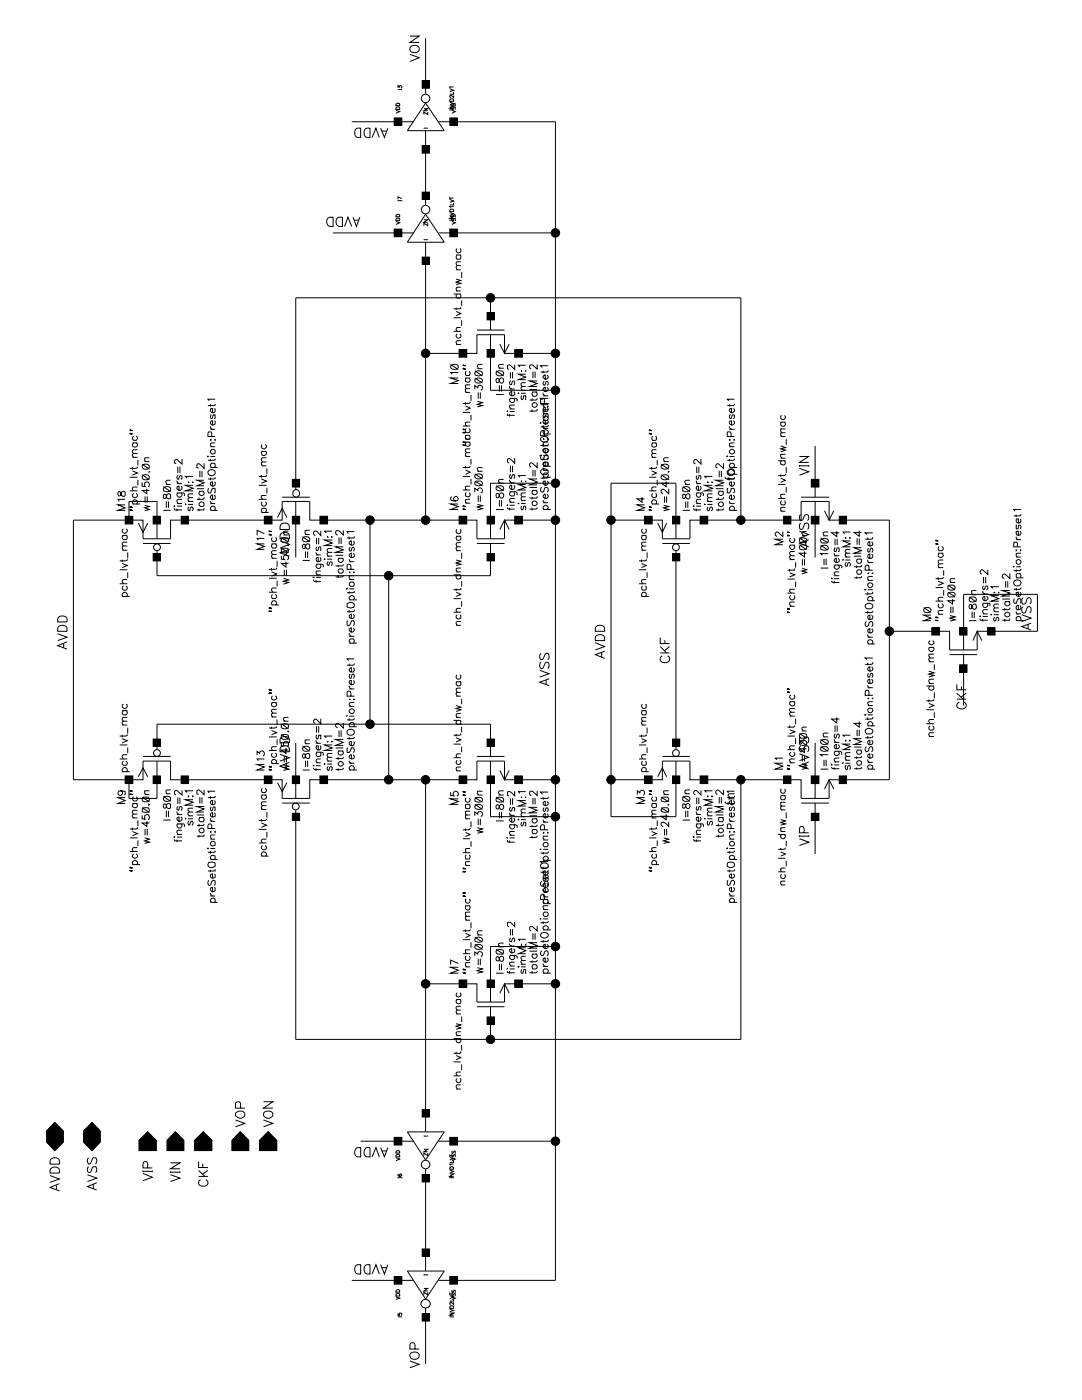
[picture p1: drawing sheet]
<svg xmlns="http://www.w3.org/2000/svg" width="216mm" height="279mm" viewBox="0 0 216 279" stroke-linecap="round" stroke-linejoin="round" font-family="sans-serif">
<g fill="none" stroke="#000" stroke-width=".2">
<path d="M79.4 17.5v-.4l.3 .3 .1-.3h.2l.2 .2-.2 .3M79.4 17.8h.8M81.8 10.8l1.9 .7-1.9 .8M81.8 7.2h1.9l-1.9 1.3h1.9M81.9 9.4a.94 .94 0 0 1 1.2-.4 .94 .94 0 0 1 .5 1.2 .94 .94 0 0 1-1.2 .3 .94 .94 0 0 1-.5-1.1zM84.2 16.1h1.5v1.5h-1.5zM84.9 7.6v11.1M89.7 17.7l.8 .3-.8 .3M89.7 17.2v.4M89.7 17.4h.8M89.8 19.8l.5-.1 .2 .2v.3h-.8zM90.5 19v.5l-.4-.5h-.3l-.1 .3 .2 .2"/>
<path d="M90.5 18.4v.4h-.8M70.2 24.3h12.4M71 25.8l.4-.2h.6v1.8a.99 .99 0 0 1-1.1-.4 .99 .99 0 0 1 .1-1.2zM72.8 25.8l.4-.2h.6v1.8a.99 .99 0 0 1-1.1-.4 .99 .99 0 0 1 .1-1.2zM74.3 27.4l.7-1.8 .7 1.8M75.9 25.6l.8 1.8 .7-1.8M76.2 26.2h.9M78.7 23.5h1.5v1.5h-1.5zM79 22l.8 .3-.8 .3M79 20.8a.45 .45 0 0 1 .8-.1v.4h-.8zM79.2 21.3h.4l.2 .2v.3h-.8v-.2zM79.4 40v.1"/>
<path d="M80.2 39.6l-.8-.3v.5M80.2 40v.1M84.2 29h1.5v1.6h-1.5zM84.2 38.4h1.5v1.4h-1.5zM84.6 21.7h.7l-.7 .4h.7M84.6 25.7h.7M84.9 26.1v14.8M84.9 20.6l3.7 5.5h-7.3zM85.3 22.4v.5l-.7-.5v.5M87.5 24.3h23.3v231.2h-23.3M89.7 23.5h1.6v1.5h-1.6zM89.7 21.2h.8l-.8 .4h.8"/>
<path d="M89.7 20.4l.8 .3-.8 .2M89.7 39.3v.5l.8 .3-.8 .3M89.7 21.8v.2M89.7 21.9h.8M89.7 39.5h.8M90.2 22l.6 .3-.6 .3M90.3 21.3v.5l.5-.5v.5M90.3 20.7v.5l.3-.5h.2v.5M90.5 21.8v.2M65.4 43.6l.5-.3h.6v1.9a1.03 1.03 0 0 1-1.2-.4 1.03 1.03 0 0 1 .1-1.2zM66.5 46.5h16.1M67.2 43.6l.4-.3h.7v1.9h-.7l-.4-.3-.1-.5z"/>
<path d="M68.7 45.2l.7-1.9 .8 1.9M70.4 43.3l.7 1.9 .7-1.9M70.7 43.9h.8M78.7 45.7h1.5v1.5h-1.5zM79 44.2l.8 .2-.8 .4M79 43.8a.45 .45 0 0 1 .8-.1v.3h-.8zM79.2 42.8h.5l.1 .5h-.8zM79.4 40h.8M84.2 51.3h1.5v1.4h-1.5zM84.6 43.9h.7l-.7 .5h.7M84.6 47.8h.7M84.9 48.3v55.5"/>
<path d="M84.9 42.8l3.7 5.5h-7.3zM85.3 44.5v.5l-.7-.5v.5M87.5 46.5h23.3M89.7 45.7h1.6v1.5h-1.6zM89.7 43.2h.8l-.8 .4h.8M89.7 42.4l.8 .3-.8 .3M89.7 43.9v.1M89.7 43.9h.8M89.8 41.8l.5-.1 .2 .2v.3h-.8zM90.2 44.2l.6 .2-.6 .4M90.3 43.6l-.1 .4h.2l.2-.4h.2v.4M90.3 42.8v.5l.4-.5 .1 .1v.4"/>
<path d="M90.5 41.2h-.8l.2 .2M90.5 40.5v.4h-.8M90.5 58.7h1.4M90.5 43.9v.1M91 55.7l.9 .3-.9 .3 .9 .3-.9 .2M91 58.1h.9M91 53.8h.9M91 50.9h.9M91.2 58.7a.51 .51 0 0 0 0 .7 .51 .51 0 0 0 .7 0v-.6l-.1-.1M91.2 50.9l-.2 .3 .2 .5h.6l.1-.1v-.5l-.1-.2M91.2 49.6a.49 .49 0 0 0 0 .8 .49 .49 0 0 0 .7-.2v-.5l-.1-.1M91.9 57.3h-.6a.36 .36 0 0 0-.2 .6l.2 .2"/>
<path d="M91.9 53h-.6a.36 .36 0 0 0-.2 .6l.2 .2M91.9 52.2h-.6a.36 .36 0 0 0-.2 .6l.2 .2M92.1 54.3v1.2M92.1 59.9v1.1M97.9 59.4v6.5M42.9 79.7h-1.4l.2 .3M84.9 70.5h10.3v-3.7h5.5v3.7h10.1M89.9 72.7l1.5 1M90 72.9l.6-.2 .6 .1a.47 .47 0 0 1 .2 .4 .47 .47 0 0 1-.2 .5 .82 .82 0 0 1-1.3-.5zM90.5 66.1h1.4M90.5 63.4h1.4M91 62.1l.9 .5-.9 .4"/>
<path d="M91 61.4v.4M91 68.7h.9M91.2 66.6a.51 .51 0 0 0 0 .8 .51 .51 0 0 0 .7-.1v-.5l-.1-.2M91.4 75.4h-1.5l1.5 .5-1.5 .6h1.5M91.4 74.3h-1.5l.4 .4M91.6 69.8h1.5v1.5h-1.5zM91.9 68l-.8 .1a.45 .45 0 0 0 .2 .6M91.9 65.4h-.6a.36 .36 0 0 0-.2 .6l.2 .1M91.9 61.3v.3h-.2h-1.2M92.1 63.9v1.1M92.5 73.6l.4 .1M92.5 72.9l.4 .1"/>
<path d="M92.9 78.3h.9M92.9 75.4h.9M93 75.4l-.1 .2v.5l.1 .1a.48 .48 0 0 0 .7-.1 .48 .48 0 0 0-.1-.7M93 74.1l-.1 .2v.5l.1 .1h.6l.2-.3-.2-.5M93.8 77.6h-.9v.5l.2 .2M93.8 76.8l-.9 .1v.5l.2 .2M94 78.8v1.2M94.7 77.7v-.7l.6 .4a.46 .46 0 0 1 .4-.5 .46 .46 0 0 1 .5 .4 .46 .46 0 0 1-.3 .5M94.7 75.4l1.6 1.1M94.7 74l1.6 1M94.8 75.7a.86 .86 0 0 1 1.5 .3 .83 .83 0 0 1-.9 .5 .83 .83 0 0 1-.7-.6zM94.8 74.3a.75 .75 0 0 1 1-.3 .75 .75 0 0 1 .4 .8l-.6 .2a.81 .81 0 0 1-.9-.4z"/>
<path d="M95.2 65.9h5.5M95.3 73.6h1M95.4 78.3v1.3M95.8 78.3v1.3M96.3 72.7h-.8a.36 .36 0 0 0-.2 .6l.2 .3M97.2 62.4h1.4v1.4h-1.4zM97.2 69.8h1.4v1.5h-1.4zM97.9 66.8v11.1h12.9M99 78.7h1.5M99 74l1.5 1M99.1 75.6a.47 .47 0 0 0 .3 .8l.3-.5a.46 .46 0 0 1 .5-.5 .51 .51 0 0 1 .3 .7 .51 .51 0 0 1-.7 .3l-.4-.9zM99.1 74.3a.86 .86 0 0 1 1.4 .3 .83 .83 0 0 1-.8 .4 .83 .83 0 0 1-.7-.6z"/>
<path d="M99.5 73.5h1M99.7 76.9v1.2M99.7 68.7l1 1.8 .9-1.8M100.1 76.9v1.2M100.5 72.7l-.9 .1-.1 .4 .3 .3M101.7 79.5l1.4 .1v.5M101.7 77a.46 .46 0 0 0 .4 .6M101.7 77.6h1M101.9 74.3v1.2M101.9 79.5a.48 .48 0 0 0 0 .7 .48 .48 0 0 0 .7 0 .48 .48 0 0 0-.1-.7M101.9 76l-.2 .3 .1 .4h.3l.1-.5 .3-.2 .2 .3-.2 .5M102.3 74.3v1.2"/>
<path d="M102.5 78.1a.48 .48 0 0 1 .1 .7 .48 .48 0 0 1-.7 .1 .48 .48 0 0 1 0-.7l.2-.1v.9M102.7 69.8h1.5v1.5h-1.5zM102.7 72.8v.9l-1-.9-.4 .1v.7l.3 .1M103.4 78.5h.1zM104 74l.1 .1zM104 78.5h.9M104.1 79l-.1 .2 .1 .6 .3-.3 .1-.5h.4v.7l-.2 .1M104.8 74l.1 .1zM104.9 77.1h-.7a.36 .36 0 0 0-.1 .6l.1 .2M104.9 76.4l-.8 .1a.45 .45 0 0 0 .1 .6M104.9 74.7h-1.4l1.4 .6-1.4 .5h1.4M104.9 72.9h-1.4l.2 .3"/>
<path d="M105.7 77.7h1.5M106.2 79.5v.5M106.2 78.2h1M106.3 78.2l-.1 .4 .1 .5h.6a.47 .47 0 0 0 .3-.4 .47 .47 0 0 0-.3-.5M106.3 74.2v1.2M106.8 74.2v1.2M107.2 79.5l-.1 .3h-.3h-1.1M107.2 76h-1.5l1.5 .5-1.5 .6h1.5M107.2 72.7v1l-.9-.9h-.5l-.1 .5 .1 .3h.2M108.4 78.4a.46 .46 0 0 0 .4 .6M108.4 74v.5M108.4 79h1"/>
<path d="M108.6 76.1l-.2 .3v.2l.2 .3 .3-.6 .2-.2 .2 .1 .1 .4-.3 .3M109.1 77.3a.46 .46 0 0 1 .1 .7 .46 .46 0 0 1-.7 0 .46 .46 0 0 1 .1-.7h.2v.8M109.1 74.8a.46 .46 0 0 1 .1 .7 .46 .46 0 0 1-.7 0 .46 .46 0 0 1 .1-.7h.2v.9M109.4 79.5h-1.5l.3 .3M109.4 73.9v.2l-.3 .2h-1.2M109.4 73h-1.5l.3 .3M146.6 79.7h-1.5l.3 .3M23.7 98.1l-.2 .3 .1 .5 .3 .1 .2-.2a.6 .6 0 0 1 .6-.8l.3 .2-.1 .8a.53 .53 0 0 1-.6-.1 .53 .53 0 0 1-.2-.5l-.1-.2zM25 99.7h-1.5l.3 .4M25.9 98h1.5M25.9 95.2h1.5M26 86.5l.4 .1"/>
<path d="M26 85.9h.4M26.4 94l1 .4-1 .4M26.4 91.3h1M26.4 88.4h1M26.4 93.2v.5M26.7 98.5a.46 .46 0 0 0-.1 .7 .46 .46 0 0 0 .7 0 .46 .46 0 0 0-.1-.7M26.7 88.4a.46 .46 0 0 0-.1 .7 .46 .46 0 0 0 .7 0 .46 .46 0 0 0-.1-.7M26.7 87a.47 .47 0 0 0-.3 .5 .47 .47 0 0 0 .3 .4h.5a.47 .47 0 0 0 .2-.4 .47 .47 0 0 0-.2-.5M27.4 97.2h-.7a.36 .36 0 0 0-.2 .6l.2 .2M27.4 93.1v.2l-.3 .2h-1.2M27.4 90.5h-.7a.36 .36 0 0 0-.2 .6l.2 .2M27.4 89.7h-.7a.36 .36 0 0 0-.2 .6l.2 .2"/>
<path d="M27.5 91.8v1.1M27.5 95.8v1.1M28.4 96.3v.7l.6 .1-.1-.7a.57 .57 0 0 1 .8-.1 .57 .57 0 0 1 0 .8h-.2M28.4 94.7l1.4 1.1M28.4 92.6l1.4 1M28.4 95a.78 .78 0 0 1 .8-.3 .78 .78 0 0 1 .6 .6 .76 .76 0 0 1-.8 .5 .76 .76 0 0 1-.6-.6zM28.4 92.9a.78 .78 0 0 1 .8-.3 .78 .78 0 0 1 .6 .6 .76 .76 0 0 1-.8 .5 .76 .76 0 0 1-.6-.7zM28.9 92.1h.9M29 99.1v1.2M29.3 97.5v1.1l-.9-.7h1.4M29.4 99.1v1.2M29.7 94.1h.1"/>
<path d="M29.8 91.4h-.9v.5l.2 .2M32.6 97.1l1.4 1M32.7 98.7v.7l.2 .1 .3-.3a.51 .51 0 0 1 .2-.5 .51 .51 0 0 1 .6 0v.8a.49 .49 0 0 1-.8-.4l-.1-.4zM32.7 97.4a.99 .99 0 0 1 1.3 0v.6l-.6 .1a.63 .63 0 0 1-.8-.6zM33.1 96.7h.9M34 95.8h-.6a.36 .36 0 0 0-.2 .6l.2 .3M35.3 98.4h1.4l.1 .2-.1 .4M35.3 95.9v.3l.4 .3M35.3 96.5h1M35.5 93.1v1.3M35.6 98.4a.46 .46 0 0 0-.1 .7 .46 .46 0 0 0 .7 0 .46 .46 0 0 0-.1-.7M35.6 94.9l-.3 .3 .1 .4h.2l.2-.5 .3-.2 .2 .3-.1 .4-.1 .1"/>
<path d="M35.9 93.1v1.3M36.1 97a.46 .46 0 0 1 .1 .7 .46 .46 0 0 1-.7 0 .46 .46 0 0 1 .1-.7h.1v.9M36.3 99.7h-.7a.36 .36 0 0 0-.2 .5l.2 .3M36.3 91.6v1l-1.1-.9a.43 .43 0 0 0-.4 .4 .43 .43 0 0 0 .3 .4M37.5 96.3h.2zM38.4 96.3h.1zM38.5 99.3l-.9 .1-.1 .3 .3 .4M38.5 98.6h-.9l-.1 .4 .3 .3M38.5 96.9h-1.5l1.5 .6-1.5 .5h1.5M38.5 95.1h-1.5l.3 .3M39.3 97.5h1.4M39.7 98h1"/>
<path d="M39.7 99.3v.5M39.9 94v1.2M40 98a.48 .48 0 0 0-.1 .8 .48 .48 0 0 0 .7 0 .48 .48 0 0 0 0-.8M40.3 94v1.2M40.7 99.2l-.1 .4-.1 .1h-1.2M40.7 95.8h-1.4l1.4 .6-1.4 .5h1.4M40.7 92.5v1l-.7-.7-.5-.3-.2 .2v.6l.3 .1M41.4 91.1h.2zM41.7 97.5l-.2 .3 .2 .6 .4-.1 .2-.8h.6v.8l-.1 .1M41.7 93.9l.4-.2 .7 .2 .1 .2v.5a.72 .72 0 0 1-1 .3 .72 .72 0 0 1-.2-1zM42 100a.44 .44 0 0 0 .4 .5M42 87.8l.1-.1v.2z"/>
<path d="M42 85.1l.2 .5 .2 .1M42 93.3h1.4M42 91.1h.9M42 89.2h.9M42 85.7h.9M42 80.7v.4M42 91.6v.4M42 95.3v.5M42.2 93.3l-.2-.3 .2-.5h.6l.1 .1v.5l-.1 .2M42.2 89.7a.55 .55 0 0 1 .7 .2v.5l-.1 .1a.48 .48 0 0 1-.7-.1 .48 .48 0 0 1 .1-.7zM42.2 82.8l-.2 .3 .2 .5 .2-.3 .1-.5h.4v.7l-.1 .1M42.2 87.1v-.8l-.5-.1-.2 .3v.6h1.4"/>
<path d="M42.8 98.8l.1 .2v.5l-.1 .2h-.6l-.2-.4 .1-.4 .3-.1v.9M42.8 96.2l.1 .1v.5a.5 .5 0 0 1-.7 .2 .5 .5 0 0 1-.1-.7l.3-.1v.8M42.8 84l.1 .1v.5a.5 .5 0 0 1-.7 .2 .5 .5 0 0 1-.1-.7l.3-.1v.8M42.8 81.5l.1 .1v.5a.52 .52 0 0 1-.7 .2 .52 .52 0 0 1-.1-.8h.3v.9M42.8 87.8l.1-.1v.2zM42.9 95.2v.3l-.2 .1h-1.2M42.9 91.5v.3l-.2 .1h-1.2M42.9 88.4h-.7a.36 .36 0 0 0-.1 .6l.1 .2M42.9 80.6v.3h-.2h-1.2M51.6 99.7h1.6M51.6 96.9h1.6M52.2 95.6l1 .4-1 .4"/>
<path d="M52.2 94.8v.5M52.2 93h1M52.2 90.1h1M52.3 90.1a.48 .48 0 0 0 0 .7 .48 .48 0 0 0 .7 0 .48 .48 0 0 0-.1-.7M52.3 88.7a.48 .48 0 0 0 0 .7 .48 .48 0 0 0 .7 0 .48 .48 0 0 0-.1-.7M53.2 98.9h-1v.4l.2 .4M53.2 94.7l-.1 .4h-1.5M53.2 92.2h-1v.4l.2 .4M53.2 91.4h-.8a.36 .36 0 0 0-.2 .5l.2 .3M53.3 93.5v1.1M53.3 97.4v1.1M56.3 99.2h5.5"/>
<path d="M58.3 95.7h1.5v1.5h-1.5zM59 97.7v-38.3h88.8v44.4M90.2 99.1l-.2 .1-.1 .4a.93 .93 0 0 0 1.3 .3 .45 .45 0 0 0 0-.8 .45 .45 0 0 0-.7 .5l.1 .2 .3 .2M92.4 97.8h1.4M92.4 95.1h1.4M92.4 85h1.4M92.4 82.3h1.4M92.5 86.4h.4M92.5 85.7l.4 .1M92.5 88.8l.4 .1M92.5 88.2l.4 .1M92.9 93.8l.9 .4-.9 .5"/>
<path d="M92.9 81l.9 .4-.9 .5M92.9 91.1h.9M92.9 80.3v.5M92.9 93v.5M92.9 88.2h.9M92.9 87.6h.9M93 98.3l-.1 .2v.5l.1 .1a.48 .48 0 0 0 .7-.1 .48 .48 0 0 0-.1-.7M93 88.2l-.1 .2v.5l.1 .1a.48 .48 0 0 0 .7-.1 .48 .48 0 0 0-.1-.7M93 86.9l-.1 .1v.5l.1 .1a.48 .48 0 0 0 .7-.1 .48 .48 0 0 0-.1-.6M93 85.5l-.1 .2v.5l.1 .1a.48 .48 0 0 0 .7-.1 .48 .48 0 0 0-.1-.7M93.8 99.7h-.9v.5l.2 .2M93.8 97l-.9 .1v.5l.2 .2"/>
<path d="M93.8 93l-.2 .3h-1.2M93.8 90.3l-.9 .1v.5l.2 .2M93.8 89.6l-.9 .1v.4l.2 .2M93.8 86.9l-.9 .1v.5l.2 .1M93.8 84.2l-.9 .1v.5l.2 .2M93.8 80.2v.1l-.2 .2h-1.2M94 82.8v1.1M94 91.6v1.1M94 95.6v1.1M94.7 98.2v-.7l.6 .4a.49 .49 0 0 1 .5-.5 .49 .49 0 0 1 .5 .4 .49 .49 0 0 1-.4 .6M94.7 96l1.6 .9M94.7 94.6l1.6 1"/>
<path d="M94.8 96.2l.3-.2h.8l.3 .2 .1 .3a.87 .87 0 0 1-1.2 .4l-.3-.1zM94.8 94.7l.6-.1a.81 .81 0 0 1 .9 .4 .78 .78 0 0 1-.8 .6 .78 .78 0 0 1-.8-.6zM95.3 80.1l1 .2-1 .4 1 .2-1 .3M95.3 94.1h1M95.4 98.9v1.3M95.8 98.9v1.3M96.3 93.3l-1 .1a.45 .45 0 0 0 .2 .7M99 96.9l1.5 1.1M99.1 98.6a.47 .47 0 0 0 .3 .7l.3-.5a.46 .46 0 0 1 .5-.4 .51 .51 0 0 1 .3 .6 .51 .51 0 0 1-.7 .3l-.2-.7-.2-.1zM99.1 97.2a.86 .86 0 0 1 1.4 .3 .83 .83 0 0 1-.8 .5 .83 .83 0 0 1-.7-.6zM99.7 99.8v1.3M100.1 99.8v1.3"/>
<path d="M100.5 95.7l-.9 .1-.1 .3 .3 .3M101.2 82.1l.1-.1v.2zM101.3 82.5v.4h1.4M101.7 98.1h1.2l.3 .4-.1 .3M101.7 95.8v.2l.4 .4M101.7 82.6v.5M101.7 96.4h1M101.7 82.1h1M101.7 81.6h1M101.9 93v1.2M101.9 98.1a.47 .47 0 0 0-.2 .5 .47 .47 0 0 0 .2 .4h.6l.2-.4-.2-.5M101.9 94.7h-.1a.52 .52 0 0 0 .1 .8l.2-.1 .2-.7h.3l.1 .5-.2 .3"/>
<path d="M102.3 93v1.2M102.5 96.9a.49 .49 0 0 1 0 .7 .49 .49 0 0 1-.7 0 .49 .49 0 0 1 .1-.7h.2v.8M102.7 99.5l-.9 .1-.1 .3 .3 .3M102.7 91.4v1.1l-.7-.7-.5-.3-.2 .2v.5l.3 .2M102.7 80.9h-.9l-.1 .4 .3 .3M104 96l.1 .1zM104 99.9h.9M104.8 96l.1 .1zM104.9 99.1h-.7a.36 .36 0 0 0-.1 .6l.1 .2M104.9 98.4l-.8 .1a.45 .45 0 0 0 .1 .6M104.9 96.7h-1.4l1.4 .6-1.4 .5h1.4M104.9 94.9h-1.4l.2 .3"/>
<path d="M105.7 97.3h1.5M106.2 81.7v.5M106.2 99.1v.6M106.2 97.9h1M106.3 97.9a.48 .48 0 0 0 0 .7 .48 .48 0 0 0 .7 0 .48 .48 0 0 0-.1-.7M106.3 93.8v1.3M106.8 93.8v1.3M107.2 99.1l-.1 .3h-1.4M107.2 95.6h-1.5l1.5 .6-1.5 .6h1.5M107.2 92.3v1l-.9-.8-.4-.1-.2 .2v.4l.3 .2M107.2 81.6l-.1 .4h-.3h-1.1M107.8 90.9h.2z"/>
<path d="M107.8 84.4h.2zM108 87.4a.75 .75 0 0 1 .9-.3 .75 .75 0 0 1 .4 .9 .75 .75 0 0 1-.9 .2 .75 .75 0 0 1-.4-.8zM108.1 97.3a.5 .5 0 0 0-.3 .5 .5 .5 0 0 0 .4 .4l.3-.1 .3-.8h.3a.54 .54 0 0 1 0 .9M108.1 93.7a.7 .7 0 0 1 .9-.1 .7 .7 0 0 1 .3 .8 .73 .73 0 0 1-.9 .4 .73 .73 0 0 1-.4-.9zM108.1 90.8a.6 .6 0 0 0 0 1l.4-.2 .1-.6 .5-.2a.6 .6 0 0 1 0 1M108.4 99.8a.44 .44 0 0 0 .4 .5M108.4 85.4v-.5l.1 .4 .3 .2M108.4 93.3v.3l.4 .3M108.4 95.2h1.5M108.4 80.4v.5M108.4 88.6v.6M108.4 91.4v.5"/>
<path d="M108.4 95.2v.4M108.4 93h1.5M108.4 90.9h1M108.4 89h1M108.4 85.5h1M108.4 93.9h1M108.4 86.6h1.5M108.4 84.4h1M108.4 82.5h1M108.5 87.5v.1h-.1zM108.5 81v.2zM108.6 93a.46 .46 0 0 1-.1-.6 .46 .46 0 0 1 .7 0 .46 .46 0 0 1-.1 .6"/>
<path d="M108.6 87v-.9l-.2-.2-.4 .1-.1 .4v.6h1.5M108.6 95.2a.47 .47 0 0 1-.2-.4 .47 .47 0 0 1 .2-.4h.5a.47 .47 0 0 1 .3 .4 .47 .47 0 0 1-.3 .4M108.6 86.6a.46 .46 0 0 1-.1-.7 .46 .46 0 0 1 .7 0 .46 .46 0 0 1-.1 .7M108.6 83.1h.5a.47 .47 0 0 1 .3 .4 .47 .47 0 0 1-.3 .4h-.5a.47 .47 0 0 1-.2-.4 .47 .47 0 0 1 .2-.4zM108.6 80.5v-.8l-.2-.2-.4 .1-.1 .2v.7h1.5M109.1 98.6a.46 .46 0 0 1 .1 .7 .46 .46 0 0 1-.7 0 .46 .46 0 0 1 .1-.7h.2v.9M109.1 96a.48 .48 0 0 1 .1 .7 .48 .48 0 0 1-.7 0 .48 .48 0 0 1 0-.7h.3v.9M109.1 83.8a.48 .48 0 0 1 .1 .7 .48 .48 0 0 1-.7 0 .48 .48 0 0 1 0-.7h.3v.9M109.1 81.3a.47 .47 0 0 1 .3 .4 .47 .47 0 0 1-.3 .4h-.5a.44 .44 0 0 1-.2-.5 .44 .44 0 0 1 .4-.3v.8M109.1 92.2a.46 .46 0 0 1 .1 .7 .46 .46 0 0 1-.7 0 .46 .46 0 0 1 .1-.7h.2v.8M109.1 89.5a.46 .46 0 0 1 .1 .7 .46 .46 0 0 1-.7 0 .46 .46 0 0 1 .1-.7h.2v.8M109.3 87.5l.1 .1h-.2z"/>
<path d="M109.3 81v.2zM109.4 95.1l-.1 .2-.2 .1h-1.2M109.4 91.4l-.1 .2-.2 .1h-1.2M109.4 88.2h-.8a.36 .36 0 0 0-.1 .6l.1 .2M109.4 81.8h-.9l-.1 .4 .2 .3a.47 .47 0 0 0-.2 .5 .47 .47 0 0 0 .2 .4l.4-.8 .1-.1a.47 .47 0 0 1 .3 .5 .47 .47 0 0 1-.3 .4M109.4 80.4l-.1 .3-.2 .1h-1.2M109.4 88.6l-.1 .3h-1.4M109.4 84.8v.2l-.3 .2h-1.2M110.8 96.4h-12.9v11.1M128.1 99.2v1l-.9-.6h1.4M129.5 98h1.5M129.5 95.2h1.5"/>
<path d="M129.6 86.5l.4 .1M129.6 85.9h.4M130 94l1 .4-1 .4M130 93.2v.5M130 91.3h1M130 88.4h1M130.2 98.5a.51 .51 0 0 0 0 .7 .51 .51 0 0 0 .8-.1v-.5l-.2-.1M130.2 88.4a.51 .51 0 0 0 0 .8 .51 .51 0 0 0 .8-.1v-.5l-.2-.2M130.2 87l-.2 .4 .2 .5h.6l.2-.2v-.5l-.2-.2M131 97.2h-.7a.36 .36 0 0 0-.2 .6l.2 .2M131 93.1v.3l-.3 .1h-1.2M131 90.5h-.7a.36 .36 0 0 0-.2 .6l.2 .2"/>
<path d="M131 89.7h-.7a.36 .36 0 0 0-.2 .6l.2 .2M131.1 91.8v1.1M131.1 95.8v1.1M131.9 94.7l1.5 1.1M131.9 92.6l1.5 1M132 95a.86 .86 0 0 1 1.4 .3 .83 .83 0 0 1-.8 .5 .83 .83 0 0 1-.7-.6zM132 92.9a.86 .86 0 0 1 1.4 .3 .83 .83 0 0 1-.8 .4 .83 .83 0 0 1-.7-.6zM132.4 92.1h1M132.6 99.1v1.2M132.9 96.1v1l-1-.7h1.5M133 99.1v1.2M133.3 94.1h.1z"/>
<path d="M133.4 97.5v1.1l-1.1-1a.42 .42 0 0 0-.4 .4 .42 .42 0 0 0 .4 .5M133.4 91.4h-.9l-.1 .4 .4 .3M136.2 98.7v.7l.2 .1 .3-.1 .5-.8 .4 .1 .1 .5-.3 .4h-.2l-.6-1zM136.2 97.4a.84 .84 0 0 1 1.5 .3 1 1 0 0 1-1.5 .3zM136.2 97.1l1.5 1M136.7 96.7h1M137.7 95.8l-1 .1v.4l.3 .4M138.9 98.4h1.3l.2 .2-.1 .4M138.9 95.9l.2 .5 .3 .1M138.9 96.5h1M139 93.1v1.3M139.1 98.4a.48 .48 0 0 0 0 .7 .48 .48 0 0 0 .7 0 .48 .48 0 0 0-.1-.7"/>
<path d="M139.1 94.9l-.2 .3 .1 .4h.3l.1-.6 .3-.1 .2 .3-.2 .5M139.4 93.1v1.3M139.7 97a.46 .46 0 0 1 .1 .7 .46 .46 0 0 1-.7 0 .46 .46 0 0 1 .1-.7h.2v.9M139.9 99.7h-.7a.36 .36 0 0 0-.2 .5l.2 .3M139.9 91.6v1l-1-.9a.43 .43 0 0 0-.5 .4 .43 .43 0 0 0 .4 .4M141.2 96.2l.1 .1h-.2zM142.1 96.2l.1 .1h-.2zM142.2 99.3h-.8a.36 .36 0 0 0-.2 .6l.2 .2M142.2 98.6h-.8a.36 .36 0 0 0-.2 .5l.2 .2M142.2 96.9h-1.6l1.6 .6-1.6 .5h1.6M142.2 95.1h-1.6l.3 .3M142.8 97.5h1.6"/>
<path d="M143.3 99.3v.5M143.3 98h1.1M143.5 94v1.2M143.6 98a.46 .46 0 0 0-.1 .7 .46 .46 0 0 0 .7 0 .46 .46 0 0 0-.1-.7M143.9 94v1.2M144.4 99.2l-.1 .4-.3 .1h-1.2M144.4 95.8h-1.6l1.6 .6-1.6 .5h1.6M144.4 92.5v1l-1.1-1a.43 .43 0 0 0-.5 .4 .43 .43 0 0 0 .4 .5M144.7 95.2l.1 .3 .2 .1h1.6M145 91.1l.1-.1v.2zM145.1 94.1a.73 .73 0 0 1 .9-.4 .73 .73 0 0 1 .5 .9 .73 .73 0 0 1-.9 .3 .73 .73 0 0 1-.5-.8zM145.3 97.5h-.2v.8l.2 .1 .3-.1 .3-.8h.4a.54 .54 0 0 1 0 .9"/>
<path d="M145.3 95.2v.6M145.3 94.7h1.9M145.5 100a.44 .44 0 0 0 .5 .5M145.5 85.1v.2l.5 .4M145.5 80.7v.4M145.5 91.6v.4M145.5 95.3v.5M145.5 93.3h1.6M145.5 91.1h1.1M145.5 89.2h1.1M145.5 85.7h1.1M145.6 94.7a.61 .61 0 0 1-.1-.9 .61 .61 0 0 1 .9 0 .61 .61 0 0 1-.1 .9"/>
<path d="M145.6 87.7v.2zM145.8 93.3a.47 .47 0 0 1-.3-.4 .47 .47 0 0 1 .3-.4h.5a.47 .47 0 0 1 .3 .4 .47 .47 0 0 1-.3 .4M145.8 82.8h-.2a.52 .52 0 0 0 .2 .8l.3-.8h.4a.52 .52 0 0 1-.2 .8M145.9 87.1l-.1-.8-.6-.1-.1 .9h1.5M146.3 98.8a.47 .47 0 0 1 .3 .4 .47 .47 0 0 1-.3 .5h-.5a.44 .44 0 0 1-.3-.5 .44 .44 0 0 1 .5-.4v.9M146.3 96.2a.46 .46 0 0 1 .1 .6 .46 .46 0 0 1-.6 .1 .46 .46 0 0 1-.1-.6l.3-.1v.8M146.3 84a.46 .46 0 0 1 .1 .6 .46 .46 0 0 1-.6 .1 .46 .46 0 0 1-.1-.6l.3-.1v.8M146.3 81.5a.48 .48 0 0 1 .1 .7 .48 .48 0 0 1-.7 0 .48 .48 0 0 1 0-.7h.3v.9M146.5 87.7v.2zM146.6 95.2v.2l-.3 .2h-1.2M146.6 91.5l-.3 .4h-1.2M146.6 88.4l-1 .1-.1 .3 .4 .4"/>
<path d="M146.6 80.6l-.3 .3h-1.2M155.3 99.5h1.4M155.3 96.7h1.4M155.3 91.9h1.4M155.8 95.4l.9 .4-.9 .5M155.8 89l.9 .3-.9 .3 .9 .2-.9 .4M155.8 94.7v.5M155.8 91.4h.9M155.8 87.1h.9M155.8 84.2h.9M156 99.9l-.2 .2v.5l.2 .2h.5l.2-.4-.2-.5M156 91.9l-.2 .2v.5l.2 .1a.48 .48 0 0 0 .6-.1 .48 .48 0 0 0-.1-.7"/>
<path d="M156 84.2l-.2 .1v.5a.49 .49 0 0 0 .7 .2 .49 .49 0 0 0 0-.8M156 82.9l-.2 .2v.4a.5 .5 0 0 0 .6 .2 .5 .5 0 0 0 .3-.6l-.2-.2M156.7 98.6l-.9 .1v.5l.2 .3M156.7 94.6v.1l-.2 .2h-1.2M156.7 90.7h-.9v.5l.2 .2M156.7 86.4h-.9v.5l.2 .2M156.7 85.6h-.9v.5l.2 .3M156.9 87.6v1.1M156.9 93.2v1.2M156.9 97.2v1.1M159.5 93.5l1.9 .6-1.9 .7M159.5 91.1h1.9l-1.9 1.2h1.9"/>
<path d="M159.5 93h1.9M159.5 92.8v.3M159.9 99.2h5.5M161.4 92.8v.3M161.9 95.7h1.5v1.5h-1.5zM162.6 89v10.2M23.9 116.5h1.5M23.9 113.7h1.5M24.4 112.4l1 .5-1 .4M24.4 119h1.5M24.4 109.8h1M24.4 106.8h1"/>
<path d="M24.4 111.7v.5M24.6 119a.46 .46 0 0 1-.1-.7 .46 .46 0 0 1 .7 0 .46 .46 0 0 1-.1 .7M24.6 116.9a.47 .47 0 0 0-.2 .4 .47 .47 0 0 0 .2 .5h.5a.47 .47 0 0 0 .3-.5 .47 .47 0 0 0-.3-.4M24.6 106.8a.47 .47 0 0 0-.2 .5 .47 .47 0 0 0 .2 .4h.5a.47 .47 0 0 0 .3-.4 .47 .47 0 0 0-.3-.5M24.6 105.6a.46 .46 0 0 0-.1 .7 .46 .46 0 0 0 .7 0 .46 .46 0 0 0-.1-.7M25 103h1.5v1.6h-1.5zM25 100.8h-1.5l1.5 .5-1.5 .6h1.5M25.4 115.7h-.8a.36 .36 0 0 0-.1 .5l.1 .3M25.4 111.6l-.1 .2-.2 .1h-1.2M25.4 109h-.8a.36 .36 0 0 0-.1 .6l.1 .2M25.4 108.2h-.8a.36 .36 0 0 0-.1 .6l.1 .2M25.5 110.2v1.2"/>
<path d="M25.5 114.2v1.1M25.7 103.8h2.8v3.7h5.5v-3.7h22.3v-3.7h5.5v3.7h33.4v3.7h5.5v-3.7h10.1M25.7 103.8v-3.7h5.6v7.4M25.7 103.8h-11.1v51.8h11.1M26 101.8l.4 .1M26 101.2l.4 .1M26.4 100.6h1.5M26.7 100.6a.46 .46 0 0 1-.1-.7 .46 .46 0 0 1 .7 0 .46 .46 0 0 1-.1 .7M27.6 104.4l.9 1.9 1-1.9M28.5 108.5h5.5M28.9 100.8l.9 .3-.9 .2 .9 .4-.9 .2M30.6 110.5h1.4v1.4h-1.4z"/>
<path d="M30.6 103h1.4v1.6h-1.4zM32.6 101.9h1.4M33.2 100.1v1.2M33.6 100.1v1.2M34.8 101.4l.1 .4h1.4M34.8 100.9v.2zM35.3 100.5h1M35.3 101h1M35.3 101.5v.5M36.2 103h1.4v1.6h-1.4zM37 100.6v.2zM37.5 100.1h1"/>
<path d="M37.5 100.7h1M37.8 101.2l-.3 .2 .1 .5h.2l.2-.6 .3-.1 .2 .2-.1 .5h-.1M39.7 101.5v.5M40.7 101.4l-.1 .4h-1.3M42 101.9h1.4M42 100.5h.9M42.2 101.9a.49 .49 0 0 1 0-.8 .49 .49 0 0 1 .7 .2v.5l-.1 .1M52.2 102.3h1.4M52.3 102.3l-.1-.4 .1-.5h.6a.47 .47 0 0 1 .3 .5 .47 .47 0 0 1-.3 .4M52.3 100.2a.48 .48 0 0 0 0 .7 .48 .48 0 0 0 .7 0 .48 .48 0 0 0-.1-.7M52.7 103h1.6v1.6h-1.6zM52.7 108.5h-1.4l1.4 .6-1.4 .5h1.4"/>
<path d="M52.7 107.4h-1.4l.3 .4M52.7 106.5l-1.4-.7v1M53.7 118.2h1.5M53.7 115.4h1.5M53.8 106.7l.4 .1M53.8 106l.4 .1M54.2 114.1l1 .5-1 .4M54.2 111.4h1M54.2 113.4v.5M54.2 108.5h1M54.4 118.6l-.2 .4 .2 .5h.5a.47 .47 0 0 0 .3-.5 .47 .47 0 0 0-.3-.4M54.4 108.5l-.2 .4 .2 .5h.5a.47 .47 0 0 0 .3-.4 .47 .47 0 0 0-.3-.5"/>
<path d="M54.4 107.3a.48 .48 0 0 0-.1 .7 .48 .48 0 0 0 .7 0 .48 .48 0 0 0-.1-.7M55.2 117.3h-.8a.36 .36 0 0 0-.1 .6l.1 .3M55.2 113.3v.2l-.3 .1h-1.2M55.2 110.7h-.8a.36 .36 0 0 0-.1 .6l.1 .1M55.2 109.9h-.8a.36 .36 0 0 0-.1 .6l.1 .2M55.3 111.9v1.2M55.3 115.9v1.1M55.4 103.3l.9-1.9 .9 1.9M55.9 107.9l1.8 .7-1.8 .8M56.1 106.4a1.01 1.01 0 0 1 1.3 0 1.01 1.01 0 0 1 .3 1.1h-1.8v-.6zM56.1 104.6a1.01 1.01 0 0 1 1.3-.1 1.01 1.01 0 0 1 .3 1.2h-1.8v-.6zM56.1 110.9v.7l.6 .1a.54 .54 0 0 1 0-.8 .54 .54 0 0 1 .8 .1 .54 .54 0 0 1-.2 .8"/>
<path d="M56.1 109.6l.6-.2 .8 .2a.55 .55 0 0 1-.2 .7h-.9l-.3-.1zM56.1 107.4l.6-.1 .8 .1a.55 .55 0 0 1-.2 .8h-.9l-.3-.2zM56.1 109.4l1.5 .9M56.1 107.3l1.5 .9M56.6 115.4l1 .3-1 .3 1 .2-1 .4M56.6 106.8h1M56.7 113.7v1.2M57.1 112.1v1.1l-1-.8h1.5M57.2 109.9v.8M57.2 113.7v1.2M57.4 108.8h.2zM57.6 106h-.7l-.3 .2v.2l.3 .4"/>
<path d="M57.7 109.6l-1.8 .7 1.8 .7M58.3 103h1.5v1.6h-1.5zM59 100.1v11.2M60.4 111.8h1.4M60.4 107.1l1.4 1M60.5 108.7v.7h.4a.56 .56 0 0 1 .1-.7 .56 .56 0 0 1 .7 0l.1 .5-.2 .4h-.3l-.3-.3-.1-.6zM60.6 107.2a.69 .69 0 0 1 .9-.1 .69 .69 0 0 1 .2 .8l-.5 .2a.63 .63 0 0 1-.8-.6zM60.9 106.7h.9M61 110.1v1.2M61.4 110.1v1.2M61.8 105.8l-.9 .1v.5l.2 .3M62.5 115.2h.2z"/>
<path d="M62.6 115.7l.1 .3 .1 .1h1.2M63.1 112.6l1.3 .1v.5M63.1 110.2l.1 .4 .3 .1M63.1 114.7h.9M63.1 115.7v.5M63.1 115.2h.9M63.1 110.7h.9M63.2 107.4v1.2M63.2 112.6a.49 .49 0 0 0 .1 .7 .49 .49 0 0 0 .7-.1v-.5l-.2-.1M63.2 109.1l-.1 .3 .1 .5 .3-.2 .1-.5h.4v.6l-.2 .1M63.6 107.4v1.2M63.8 103h1.6v1.6h-1.6z"/>
<path d="M63.8 111.3l.2 .1v.4a.5 .5 0 0 1-.6 .3 .5 .5 0 0 1-.3-.6l.1-.2h.3v.8M64 114h-.8l-.1 .4 .2 .3M64 105.9v.9l-.8-.8h-.5l-.1 .5 .3 .3M64.8 111.5v.2zM65.3 107.2h.1zM65.3 111.6h1M65.3 111h1M65.5 112.1l-.2 .3v.2l.2 .3 .3-.6 .2-.2 .2 .1 .1 .4-.3 .3M66.1 107.2h.2zM66.3 110.2h-.8a.36 .36 0 0 0-.1 .6l.1 .2M66.3 109.5l-.9 .1a.45 .45 0 0 0 .1 .6M66.3 107.8h-1.5l1.5 .6-1.5 .5h1.5"/>
<path d="M66.3 106h-1.5l.3 .3M67 110.8h1.5M67.5 112.7v.4M67.5 114.8v.5M67.5 111.4h1M67.6 107.3v1.2M67.7 113.5h.5a.47 .47 0 0 1 .3 .5 .47 .47 0 0 1-.3 .4h-.5a.47 .47 0 0 1-.2-.4 .47 .47 0 0 1 .2-.5zM67.7 111.4a.46 .46 0 0 0-.1 .7 .46 .46 0 0 0 .7 0 .46 .46 0 0 0-.1-.7M68.1 107.3v1.2M68.5 114.8l-.3 .3h-1.2M68.5 112.6l-.3 .3h-1.2M68.5 109.1h-1.5l1.5 .6-1.5 .5h1.5"/>
<path d="M68.5 105.8v1l-.9-.9h-.5l-.1 .5 .4 .4M69.3 117.4v.2zM69.7 114.2h.2zM69.7 111.6a.44 .44 0 0 0 .4 .5M69.7 107.1v.5M69.7 118v.5M69.7 119.7h1.5M69.7 117.5h1M69.7 115.7h1M69.7 112.1h1M69.9 119.7a.48 .48 0 0 1 0-.7 .48 .48 0 0 1 .7 0 .48 .48 0 0 1-.1 .7M69.9 116.2h.6l.2 .3-.2 .5h-.6a.47 .47 0 0 1-.2-.4 .47 .47 0 0 1 .2-.4z"/>
<path d="M69.9 109.2l-.2 .3 .1 .4h.3l.2-.6 .2-.1 .2 .3-.2 .5M70 113.6l-.1-.8-.2-.2-.4 .1v.9h1.4M70.5 114.2h.2zM70.5 110.4a.48 .48 0 0 1 .1 .7 .48 .48 0 0 1-.7 .1 .48 .48 0 0 1 0-.7l.2-.1v.9M70.5 107.9a.48 .48 0 0 1 .1 .7 .48 .48 0 0 1-.7 .1 .48 .48 0 0 1 0-.7l.2-.1v.9M70.7 117.9l-.1 .4h-1.3M70.7 114.9h-.9l-.1 .4 .3 .4M70.7 107l-.1 .4h-1.3M70.7 106.1h-1.4l.2 .4M73.8 103.8v40.7M77.6 114.9v40.7M90.5 119.5h1.4"/>
<path d="M90.5 114.7h1.4M91 118.2l.9 .4-.9 .4M91 111.8l.9 .2-.9 .4 .9 .2-.9 .3M91 117.4v.5M91 114.1h.9M91 109.9h.9M91 107h.9M91.2 114.7a.51 .51 0 0 0 0 .8 .51 .51 0 0 0 .7-.1v-.5l-.1-.2M91.2 107a.49 .49 0 0 0 0 .8 .49 .49 0 0 0 .7-.2v-.5l-.1-.1M91.2 105.7a.49 .49 0 0 0 0 .7 .49 .49 0 0 0 .7-.1v-.6h-.1M91.4 100.6h-1.5l1.5 .5-1.5 .6h1.5M91.6 103h1.5v1.6h-1.5z"/>
<path d="M91.9 117.3v.3l-.2 .1h-1.2M91.9 113.4h-.6a.36 .36 0 0 0-.2 .6l.2 .1M91.9 109.1h-.8l-.1 .5 .3 .3M91.9 108.3h-.6a.36 .36 0 0 0-.2 .6l.2 .2M92.1 110.3v1.2M92.1 116v1.1M92.1 120v1.1M92.5 101.6l.4 .1M92.5 101l.4 .1M92.9 100.4h.9M95.2 108.5h5.5M95.3 100.7l1 .2-1 .3 1 .3-1 .3"/>
<path d="M97.2 110.5h1.4v1.4h-1.4zM97.2 103h1.4v1.6h-1.4zM97.9 108.5v6.4h-66.6v-5M99 101.7h1.5M99.7 105.7l1-1.9 .9 1.9M101.2 100.8h.1v.1zM101.3 101.3v.2l.2 .1h1.2M101.7 101.3v.6M101.7 100.8h1M101.7 100.2h1M102.7 103h1.5v1.6h-1.5zM103.4 100.5h.1z"/>
<path d="M104 100.5h.9M104.1 101l-.1 .3 .1 .5 .2-.1 .2-.6h.4v.6l-.2 .1M106.2 101.3v.6M107.2 101.3v.1l-.4 .2h-1.1M108.4 101.7h1.5M108.4 100.3h1M108.6 101.7a.46 .46 0 0 1-.1-.7 .46 .46 0 0 1 .7 0 .46 .46 0 0 1-.1 .7M121.9 103.8h10.3v3.7h5.5v-3.7h22.2v-3.7h5.5v3.7h12.1v51.8h-12.1v3.7h-5.5v-3.7h-22.2v-3.7h-5.5v3.7h-10.3M127.5 116.5h1.4M127.5 113.7h1.4M128 112.4l.9 .5-.9 .4M128 111.7v.5"/>
<path d="M128 119h1.5M128 109.8h.9M128 106.8h.9M128.2 119a.49 .49 0 0 1 0-.7 .49 .49 0 0 1 .7 .1v.6h-.1M128.2 116.9l-.2 .4 .2 .5h.6l.1-.2v-.5l-.1-.2M128.2 106.8l-.2 .4 .2 .5h.6l.1-.2v-.5l-.1-.2M128.2 105.6a.49 .49 0 0 0 0 .7 .49 .49 0 0 0 .7-.1v-.5l-.1-.1M128.6 103h1.5v1.6h-1.5zM128.6 100.8h-1.4l1.4 .5-1.4 .6h1.4M128.9 115.7h-.6a.36 .36 0 0 0-.2 .5l.2 .3M128.9 111.6v.2l-.2 .1h-1.2M128.9 109h-.6a.36 .36 0 0 0-.2 .6l.2 .2"/>
<path d="M128.9 108.2h-.6a.36 .36 0 0 0-.2 .6l.2 .2M129.1 110.2v1.2M129.1 114.2v1.1M129.6 101.8l.4 .1M129.6 101.2l.4 .1M130 100.6h1.5M130.2 100.6a.49 .49 0 0 1 .1-.8 .49 .49 0 0 1 .7 .2v.5l-.2 .1M131.2 104.4l1 1.9 .8-1.9M132.2 108.5h5.5M132.4 100.8l1 .3-1 .2 1 .4-1 .2M134.2 110.5h1.4v1.4h-1.4zM134.2 103h1.4v1.6h-1.4z"/>
<path d="M134.9 107.5v-11.1h-13v66.6h13v-11.1M134.9 109.9v39.6M136.2 101.9h1.5M136.8 100.1v1.2M137.2 100.1v1.2M138.4 101.4l.1 .4h1.4M138.4 100.9v.2zM138.9 101.5v.5M138.9 100.5h1M138.9 101h1M139.7 103h1.5v1.6h-1.5zM140.5 100.7h.2z"/>
<path d="M141.1 100.1h1.1M141.1 100.7h1.1M141.3 101.2l-.2 .2 .2 .5 .3-.1 .2-.6 .3 .1 .1 .4-.3 .2M143.3 101.5v.5M144.4 101.4l-.1 .4h-1.5M145.5 101.9h1.6M145.5 100.5h1.1M145.8 101.9a.46 .46 0 0 1-.1-.7 .46 .46 0 0 1 .7 0 .46 .46 0 0 1-.1 .7M155.8 102h.9M156.2 107.6h-1.5l1.5 .5-1.5 .6h1.5M156.2 106.1v1l-.9-.8-.4-.1-.2 .2v.4l.3 .2M156.4 103h1.4v1.6h-1.4z"/>
<path d="M156.7 101.3h-.9v.6l.2 .1M157.1 106.8l.5 .1M157.1 106.3h.5M157.1 118.4h1.5M157.1 115.6h1.5M157.6 114.3l1 .4-1 .4M157.6 113.5v.5M157.6 111.7h1M157.6 108.8h1M157.8 118.9a.48 .48 0 0 0 0 .7 .48 .48 0 0 0 .7 0 .48 .48 0 0 0-.1-.7M157.8 108.8a.48 .48 0 0 0 0 .7 .48 .48 0 0 0 .7 0 .48 .48 0 0 0-.1-.7M157.8 107.4a.48 .48 0 0 0 0 .7 .48 .48 0 0 0 .7 0 .48 .48 0 0 0-.1-.7"/>
<path d="M158.6 117.6h-1v.4l.3 .4M158.6 113.5l-.1 .3h-1.4M158.6 110.9h-1v.4l.3 .4M158.6 110.1l-1 .1v.3l.3 .4M158.8 112.2v1.1M158.8 116.1v1.1M159.5 106l1.9 .7-1.9 .7M159.5 108.7l1.5 1M159.5 107.4l1.5 .9M159.6 109a.99 .99 0 0 1 1.4 0v.6l-.6 .1a.63 .63 0 0 1-.9-.6zM159.6 107.5l.5-.1 .9 .1v.6l-.3 .2h-.9a.55 .55 0 0 1-.2-.8zM159.8 104.4a.73 .73 0 0 0 .1 1.3l.3-.2 .2-.7a.47 .47 0 0 1 .4-.4 .47 .47 0 0 1 .5 .2 .9 .9 0 0 1-.2 1.1"/>
<path d="M159.8 102.7a.67 .67 0 0 0-.3 .6 .67 .67 0 0 0 .4 .6l.3-.2 .2-.7a.48 .48 0 0 1 .5-.3 .48 .48 0 0 1 .5 .4l-.1 .6-.2 .2M160 113.4l1 .3-1 .3 1 .2-1 .4M160 106.8h1M160.1 111.6v1.3M160.5 110.1v1.1l-1-.8h1.5M160.5 111.6v1.3M160.8 107.9v.9M161 106.1h-.7l-.3 .2v.2l.3 .3M161.4 107.7l-1.9 .7 1.9 .7M161.9 103h1.5v1.6h-1.5zM162.6 100.1v11.2M163.7 113.4h1.6"/>
<path d="M163.7 108.8l1.6 1M163.7 107.4l1.6 1M163.8 109.1a.75 .75 0 0 1 1-.3 .75 .75 0 0 1 .4 .8l-.6 .2a.81 .81 0 0 1-.9-.4zM163.8 107.6l.6-.2a.74 .74 0 0 1 .9 .5l-.4 .5h-.8l-.3-.2zM164.3 106.9h1M164.4 111.5v1.3M164.5 101.9l.9 1.9 1-1.9M164.8 111.5v1.3M165.3 110.5h-1.6l.4 .3M165.3 106.2h-.8l-.2 .1v.3l.2 .3M165.9 115.9l.1 .3h.3h1.2M165.9 115.4l.1 .1z"/>
<path d="M166.5 112.8h1.1l.4 .2-.1 .4M166.5 110.4a.44 .44 0 0 0 .4 .5M166.5 114.9h1M166.5 115.9v.5M166.5 115.5h1M166.5 110.9h1M166.6 107.5v1.3M166.7 112.8a.46 .46 0 0 0-.1 .7 .46 .46 0 0 0 .7 0 .46 .46 0 0 0-.1-.7M166.7 109.3a.52 .52 0 0 0-.2 .8h.3l.2-.7 .2-.1a.52 .52 0 0 1 .2 .8h-.2M167 106v1.1l-1.1-.8h1.6M167 107.5v1.3M167.2 111.4a.46 .46 0 0 1 .1 .7 .46 .46 0 0 1-.6 .1 .46 .46 0 0 1-.1-.7l.3-.1v.9"/>
<path d="M167.5 103h1.4v1.6h-1.4zM167.5 114.1h-.7l-.3 .2v.3l.3 .3M168.1 111.8l.1-.1v.1zM168.7 111.2h1M168.7 111.8h1M168.7 107.3v.1zM168.9 112.3l-.2 .2v.4h.4l.1-.5 .3-.1 .2 .2-.2 .5M169.6 107.3v.1zM169.7 110.4l-1 .1v.3l.3 .4M169.7 109.6l-1 .1v.4l.3 .3M169.7 107.9h-1.5l1.5 .6-1.5 .6h1.5M169.7 106.2h-1.5l.3 .4"/>
<path d="M170.4 111h1.5M170.9 112.9v.5M170.9 115.1v.4M170.9 111.6h1M171 113.9l.4-.2 .5 .2v.5a.5 .5 0 0 1-.7 .2 .5 .5 0 0 1-.2-.7zM171 107.4v1.3M171.1 111.6a.49 .49 0 0 0 .1 .7 .49 .49 0 0 0 .7-.1v-.5l-.2-.1M171.5 105.9v1.1l-1.1-.7h1.5M171.5 107.4v1.3M171.9 115v.2l-.3 .1h-1.2M171.9 112.8v.2l-.3 .1h-1.2M171.9 109.3h-1.5l1.5 .6-1.5 .5h1.5"/>
<path d="M172.6 117.7h.1zM173.1 114.4h.2zM173.1 111.8a.44 .44 0 0 0 .5 .5M173.1 107.3v.5M173.1 118.2v.5M173.1 119.9h1.5M173.1 117.7h1.1M173.1 115.8h1.1M173.1 112.3h1.1M173.3 119.9a.48 .48 0 0 1 0-.7 .48 .48 0 0 1 .7 0 .48 .48 0 0 1-.1 .7M173.3 109.4l-.2 .3 .1 .5h.3l.2-.7 .2-.1a.52 .52 0 0 1 .2 .8h-.2M173.4 113.8l-.1-.9-.4-.1-.3 .3v.7h1.6"/>
<path d="M173.9 110.6a.47 .47 0 0 1 .3 .4 .47 .47 0 0 1-.3 .4h-.6l-.2-.5 .3-.3h.2v.8M173.9 108.1a.46 .46 0 0 1 .1 .7 .46 .46 0 0 1-.7 0 .46 .46 0 0 1 .1-.7h.2v.9M174 114.4h.2zM174.2 118.1l-.1 .3-.3 .1h-1.2M174.2 115.1h-1a.45 .45 0 0 0 .2 .7M174.2 107.2l-.1 .3-.3 .1h-1.2M174.2 106.3h-1.6l.3 .2v.2M186.7 120h1.5M186.7 117.3h1.5M186.8 108.5l.4 .1M186.8 107.9h.4M187.2 116l1 .4-1 .4"/>
<path d="M187.2 115.2v.5M187.2 113.3h1M187.2 110.4h1M187.4 110.4a.48 .48 0 0 0-.1 .7 .48 .48 0 0 0 .7 0 .48 .48 0 0 0 0-.7M187.4 109.1l-.2 .3 .2 .5h.6a.47 .47 0 0 0 .2-.4 .47 .47 0 0 0-.2-.4M188.2 119.2h-.7a.36 .36 0 0 0-.2 .6l.2 .2M188.2 115.1v.2l-.3 .2h-1.2M188.2 112.5h-.7a.36 .36 0 0 0-.2 .6l.2 .2M188.2 111.8h-.7a.36 .36 0 0 0-.2 .6l.2 .1M188.3 113.8v1.1M188.3 117.8v1.1M189.1 118.4l.6-.2a.64 .64 0 0 1 .9 .5l-.3 .4h-.9l-.3-.1z"/>
<path d="M189.1 117a.84 .84 0 0 1 1.5 .3 .81 .81 0 0 1-1.5 0zM189.1 118.2l1.5 .9M189.1 116.8l1.5 1M189.6 116.2h1M190.1 119.5v1.1l-1-.7h1.5M190.6 115.5l-.9 .1-.1 .3 .3 .3M193.4 119.1l1.4 1M193.5 119.4a.78 .78 0 0 1 .7-.3 .78 .78 0 0 1 .6 .6 .81 .81 0 0 1-1.4 0zM193.9 118.7h.9M194.8 117.9h-.9v.5l.2 .3M196.1 117.9l.2 .5 .2 .1M196.1 118.5h1"/>
<path d="M196.3 116.9l-.2 .3 .2 .5 .5-.8 .2 .1 .1 .4-.2 .3M196.3 115.1v1.3M196.7 115.1v1.3M196.9 119a.46 .46 0 0 1 0 .7 .46 .46 0 0 1-.7 0 .46 .46 0 0 1 .1-.7h.2v.9M197.1 113.7v.9l-1.1-.9a.43 .43 0 0 0-.4 .4 .43 .43 0 0 0 .3 .5M198.3 118.3h.2zM199.1 118.3h.2zM199.3 118.9h-1.5l1.5 .6-1.5 .5h1.5M199.3 117.1h-1.5l.3 .3M200 119.5h1.5M200.7 116v1.3M201.1 116v1.3"/>
<path d="M201.5 117.9h-1.5l1.5 .5-1.5 .6h1.5M201.5 114.5v1l-1.1-.9a.42 .42 0 0 0-.4 .4 .42 .42 0 0 0 .4 .4M202.2 113.1h.2zM202.4 119.5l-.1 .3 .1 .6h.4l.3-.9h.2h.2l.2 .3-.2 .6M202.4 115.9a.75 .75 0 0 1 .9-.1 .75 .75 0 0 1 .4 .7 .75 .75 0 0 1-.9 .4 .75 .75 0 0 1-.5-.7zM202.8 109.7v.2zM202.8 107.1v.3l.4 .3M202.8 102.7v.4M202.8 113.6v.5M202.8 117.3v.6M202.8 115.3h1.4M202.8 113.1h.9"/>
<path d="M202.8 111.2h.9M202.8 107.7h.9M202.9 115.3l-.1-.2v-.5l.1-.1h.6l.2 .3-.2 .5M202.9 104.8h-.1v.7h.3l.2-.7h.3l.1 .4-.2 .4M203 109.1l-.1-.8-.5-.1-.1 .9h1.4M203.5 118.2a.49 .49 0 0 1 0 .7 .49 .49 0 0 1-.7-.1v-.5l.4-.1v.8M203.5 106a.49 .49 0 0 1 0 .7 .49 .49 0 0 1-.7-.1v-.5l.4-.1v.8M203.5 103.5a.49 .49 0 0 1 0 .8 .49 .49 0 0 1-.7-.2v-.5l.4-.1v.9M203.6 109.7v.2zM203.7 117.3v.1l-.2 .2h-1.2M203.7 113.5v.2l-.2 .2h-1.2M203.7 110.4l-.9 .1v.5l.2 .2"/>
<path d="M203.7 102.6l-.2 .4h-1.2M203.7 101.7h-1.4l.2 .3M204.1 119.3a.86 .86 0 0 0 0 1.3l.5-.2 .5-1 .4-.1a.86 .86 0 0 1 0 1.3M11.5 126.5l1.9 .7-1.9 .6M11.6 125.1a1.08 1.08 0 0 1 1.8 .3v.6h-1.9zM11.6 123.3a1.08 1.08 0 0 1 1.8 .2v.6h-1.9zM12.7 128.4v.9M13.4 128.1l-1.9 .8 1.9 .6M53.8 122h.4M53.8 121.3l.4 .1M53.8 138.3h.4M53.8 137.7l.4 .1"/>
<path d="M54.2 120.7h1.4M54.4 120.7a.48 .48 0 0 1-.1-.7 .48 .48 0 0 1 .7 0 .48 .48 0 0 1-.1 .7M54.4 138.9a.48 .48 0 0 0-.1 .6 .48 .48 0 0 0 .7 0 .48 .48 0 0 0-.1-.6M69.3 120.5a.82 .82 0 0 1 .8-.3 .82 .82 0 0 1 .6 .7l-.1 .2a.82 .82 0 0 1-1.3-.2zM69.4 123.9l-.1 .1v.7l.1 .2 .5-.3 .2-.6 .2-.1h.2l.2 .3-.2 .7M69.7 126.4v.3l.4 .3M69.7 136.9l.1 .3 .3 .3M69.7 128.4h1.5M69.7 127h1M69.7 121.8v.5M69.7 132.4v.5M69.7 137.5h1"/>
<path d="M69.8 139.5l.1 .1h-.2zM69.9 128.4a.47 .47 0 0 1-.2-.5 .47 .47 0 0 1 .2-.4h.6l.2 .3-.2 .6M69.9 134.5a.47 .47 0 0 0-.2 .5 .47 .47 0 0 0 .2 .4l.2-.1 .2-.7 .1-.1 .3 .4-.2 .5M70 138.9l-.1-.8-.2-.2-.4 .1v.9h1.4M70.5 125.3a.48 .48 0 0 1 .1 .7 .48 .48 0 0 1-.7 .1 .48 .48 0 0 1 0-.7l.2-.1v.9M70.5 122.6a.48 .48 0 0 1 .1 .7 .48 .48 0 0 1-.7 0 .48 .48 0 0 1 0-.6l.2-.1v.8M70.5 135.8a.49 .49 0 0 1 0 .7 .49 .49 0 0 1-.7 0 .49 .49 0 0 1 .1-.7h.2v.9M70.5 133.3l.2 .3-.2 .5h-.6a.44 .44 0 0 1-.2-.5 .44 .44 0 0 1 .4-.3v.8M70.6 139.5l.1 .1h-.2zM70.7 121.7l-.1 .3-.2 .1h-1.1M70.7 132.4l-.3 .4h-1.1M70.7 131.5h-1.4l.2 .3"/>
<path d="M90.5 122.2h1.4M91 138.9h.9M91 136.1h.9M91 124.8h.9M91.2 136.1a.49 .49 0 0 0 0 .7 .49 .49 0 0 0 .7-.1v-.6h-.1M91.2 134.7a.49 .49 0 0 0 0 .7 .49 .49 0 0 0 .7-.1v-.5l-.1-.1M91.2 122.7a.51 .51 0 0 0 0 .8 .51 .51 0 0 0 .7-.1v-.5l-.1-.2M91.9 138.2h-.8l-.1 .4 .3 .3M91.9 137.3h-.6a.36 .36 0 0 0-.2 .6l.2 .3M91.9 124l-.8 .1a.45 .45 0 0 0 .2 .7M91.9 121.4h-.6a.36 .36 0 0 0-.2 .6l.2 .2M92.1 139.4v1.1"/>
<path d="M107.7 133.8l1.9 .7-1.9 .6M108 132.2a.75 .75 0 0 0 .1 1.2l.3-.1 .4-1 .5-.1a.86 .86 0 0 1 0 1.2M108 130.4a.73 .73 0 0 0 .1 1.3l.3-.2 .4-.9 .5-.2a.9 .9 0 0 1 0 1.3M109 135.7v.9M109.6 135.5l-1.9 .6 1.9 .7M118.8 128.3l1.9 .7-1.9 .7M118.9 127a1.01 1.01 0 0 1 1.2-.3 1.01 1.01 0 0 1 .6 1.1h-1.9zM119 125a.99 .99 0 0 1 1.2-.1 .99 .99 0 0 1 .5 1.1h-1.9v-.6zM120.1 130.2v.9M120.7 130l-1.9 .6 1.9 .8M131.7 127.3v1.1h1.9M131.7 130.3h1.9"/>
<path d="M131.7 129l1.3 1.3M132.2 130.9l-.4 .2a.94 .94 0 0 0 .5 1.2 .94 .94 0 0 0 1.2-.4l.1-.6-.4-.4M132.7 127.8v.6M133.6 129l-1 .9M157.1 138.1l.5 .1M157.1 137.5l.5 .1M157.1 122.2l.5 .1M157.1 121.5l.5 .1M157.6 121h1M157.8 138.7a.48 .48 0 0 0 0 .7 .48 .48 0 0 0 .7 0 .48 .48 0 0 0-.1-.7M158.6 120.1l-1 .1v.4l.3 .4M172.7 120.6a.82 .82 0 0 1 .9-.2 .82 .82 0 0 1 .6 .7l-.5 .4-.8-.1a.52 .52 0 0 1-.2-.8z"/>
<path d="M172.9 124a.56 .56 0 0 0-.3 .6 .56 .56 0 0 0 .4 .5l.3-.3 .2-.6 .2-.2a.55 .55 0 0 1 .5 .5 .55 .55 0 0 1-.3 .6M173.1 139.4h.2zM173.1 136.7a.44 .44 0 0 0 .5 .5M173.1 126.6a.46 .46 0 0 0 .5 .6M173.1 121.9v.5M173.1 132.2v.6M173.1 137.2h1.1M173.1 128.5h1.5M173.1 127.2h1.1M173.3 134.4l-.2 .3 .1 .4h.3l.2-.6 .2-.1a.52 .52 0 0 1 .2 .7h-.2M173.3 128.5a.48 .48 0 0 1 0-.7 .48 .48 0 0 1 .7 0 .48 .48 0 0 1-.1 .7M173.4 138.8l-.1-1h-.4l-.3 .3v.7h1.6"/>
<path d="M173.9 135.6a.47 .47 0 0 1 .3 .4 .47 .47 0 0 1-.3 .4h-.6l-.2-.5 .3-.3h.2v.8M173.9 133.1a.46 .46 0 0 1 .1 .7 .46 .46 0 0 1-.7 0 .46 .46 0 0 1 .1-.7h.2v.8M173.9 125.5a.46 .46 0 0 1 .1 .7 .46 .46 0 0 1-.7 0 .46 .46 0 0 1 .1-.7h.2v.8M173.9 122.8a.47 .47 0 0 1 .3 .4 .47 .47 0 0 1-.3 .4h-.6l-.2-.5 .3-.3h.2v.8M174 139.4h.2zM174.2 132.2l-.1 .3-.3 .1h-1.2M174.2 131.3h-1.6l.3 .2v.2M174.2 121.9l-.1 .3-.3 .1h-1.2M177.5 126h12v3.7h5.5v-3.7h12v-7.4h-14.7v11.1M184.3 121.2l1.5 1.1M184.4 121.5a.78 .78 0 0 1 .8-.3 .78 .78 0 0 1 .6 .6 .81 .81 0 0 1-1.5 0zM184.8 136.9h1.6"/>
<path d="M185.3 133.9l1.1 .4-1.1 .2 1.1 .3-1.1 .3M185.3 139.6v.5M185.3 136.4h1.1M185.3 132.1h1.1M185.3 129.2h1.1M185.6 136.9a.46 .46 0 0 0-.1 .7 .46 .46 0 0 0 .7 0 .46 .46 0 0 0-.1-.7M185.6 129.2a.46 .46 0 0 0-.1 .7 .46 .46 0 0 0 .7 0 .46 .46 0 0 0-.1-.7M185.6 127.8a.46 .46 0 0 0-.1 .7 .46 .46 0 0 0 .7 0 .46 .46 0 0 0-.1-.7M185.8 122.8h-1.5l1.5 .6-1.5 .5h1.5M185.9 125.3h1.6v1.4h-1.6zM186.4 139.5l-.1 .3-.3 .1h-1.2M186.4 135.6h-.8a.36 .36 0 0 0-.2 .5l.2 .3"/>
<path d="M186.4 131.3l-1 .1-.1 .3 .3 .4M186.4 130.6h-1l-.1 .4 .3 .3M186.4 132.6v1.1M186.4 138.2v1.2M186.8 123.8l.4 .1M186.8 123.2l.4 .1M187.2 122.6h1M187.4 120.5a.48 .48 0 0 0-.1 .7 .48 .48 0 0 0 .7 0 .48 .48 0 0 0 0-.7M188.2 121.8h-.7a.36 .36 0 0 0-.2 .6l.2 .2M189.5 130.6h5.5M189.6 122.9l1 .2-1 .3 1 .3-1 .3M189.7 121.1v1.2"/>
<path d="M190.2 121.1v1.2M190.9 136.6v1.1h1.9M190.9 139.5h1.9M190.9 138.3l1.3 1.2M191.5 132.7h1.5v1.5h-1.5zM191.5 125.3h1.5v1.4h-1.5zM191.9 137v.7M192.3 130.6v10.2M192.8 138.3l-1 .8M193.4 123.9h1.4M193.5 120.6l-.1 .6 .1 .3 .4-.1a.56 .56 0 0 1 .1-.7 .56 .56 0 0 1 .7 0v.8l-.4 .1-.2-.3-.2-.6zM194 122.1v1.3"/>
<path d="M194.1 127.8l.9-1.8 .9 1.8M194.4 122.1v1.3M195.6 123.4l.1 .4h1.4M195.6 122.9v.2zM196.1 120.4h1.3l.1 .6M196.1 122.5h1M196.1 123.5v.5M196.1 123h1M196.3 120.4a.48 .48 0 0 0-.1 .7 .48 .48 0 0 0 .7 0 .48 .48 0 0 0 0-.7M197.1 125.3h1.4v1.4h-1.4zM197.1 121.7h-.8a.36 .36 0 0 0-.1 .6l.1 .2M197.7 122.7h.2z"/>
<path d="M198.3 122.7h1M198.3 122.1h1M198.5 123.2l-.2 .2v.3l.2 .3 .3-.6 .2-.2 .2 .1 .1 .4-.2 .3M199.3 121.3h-.8a.36 .36 0 0 0-.1 .6l.1 .2M199.3 120.6h-.8a.36 .36 0 0 0-.1 .6l.1 .1M200.5 121.3v.5M200.5 123.5v.5M200.5 120.1h1M200.7 120.1a.46 .46 0 0 0-.1 .7 .46 .46 0 0 0 .7 0 .46 .46 0 0 0 0-.7M201.5 123.4l-.1 .4h-1.4M201.5 121.2l-.1 .4-.1 .1h-1.3M202.8 122v.3l.4 .2"/>
<path d="M202.8 123.9h1.4M202.8 122.5h.9M202.9 123.9l-.1-.1v-.5a.49 .49 0 0 1 .7-.2 .49 .49 0 0 1 0 .8M203.5 120.8l.2 .4-.2 .5h-.6l-.1-.2v-.5l.4-.2v.9M203.9 122.7l1.8 .7-1.8 .6M204.1 121.1a.86 .86 0 0 0 0 1.2 .46 .46 0 0 0 .6-.4l.3-.7 .5-.1a.86 .86 0 0 1 0 1.2M205.1 124.6v.9M205.7 124.4l-1.8 .7 1.8 .6M23.9 151.5h1.5M23.9 148.7h1.5M24 157.8a.45 .45 0 0 1 .4 .5 .45 .45 0 0 1-.4 .4 .45 .45 0 0 1-.5-.5l.2-.3h1l.3 .1v.6l-.2 .1M24.4 147.4l1 .4-1 .5"/>
<path d="M24.4 154h1.5M24.4 144.7h1M24.4 141.8h1M24.4 146.6v.6M24.6 154a.46 .46 0 0 1-.1-.7 .46 .46 0 0 1 .7 0 .46 .46 0 0 1-.1 .7M24.6 151.9a.47 .47 0 0 0-.2 .4 .47 .47 0 0 0 .2 .4h.5a.47 .47 0 0 0 .3-.4 .47 .47 0 0 0-.3-.4M24.6 141.8a.47 .47 0 0 0-.2 .4 .47 .47 0 0 0 .2 .5h.5a.47 .47 0 0 0 .3-.5 .47 .47 0 0 0-.3-.4M24.6 140.5a.46 .46 0 0 0-.1 .7 .46 .46 0 0 0 .7 0 .46 .46 0 0 0-.1-.7M25 154.9h1.5v1.5h-1.5zM25 159.2h-1.5l1.5 .6-1.5 .6h1.5M25.4 150.6h-.8a.36 .36 0 0 0-.1 .6l.1 .3M25.4 146.6l-.1 .2-.2 .1h-1.2"/>
<path d="M25.4 143.9h-.8a.36 .36 0 0 0-.1 .6l.1 .2M25.4 143.2h-.8a.36 .36 0 0 0-.1 .6l.1 .1M25.5 145.2v1.2M25.5 149.2v1.1M25.7 155.6h2.8v-3.7h5.5v3.7h22.3v3.7h5.5v-3.7h33.4v-3.7h5.5v3.7h10.1M26 158.5l.4 .1M26 157.8l.4 .1M26.7 159a.47 .47 0 0 0-.3 .4 .47 .47 0 0 0 .3 .5h.5a.47 .47 0 0 0 .2-.5 .47 .47 0 0 0-.2-.4M27.6 155l.9-1.8 1 1.8M28.4 159.1l1.4 .9M28.4 159.3l.2-.2h.9a.48 .48 0 0 1 0 .8l-.3 .1a.64 .64 0 0 1-.8-.5zM28.5 151h5.5"/>
<path d="M28.9 158.6h.9M29.8 157.8h-.9v.5l.2 .3M30.6 147.5h1.4v1.4h-1.4zM30.6 154.9h1.4v1.5h-1.4zM31.3 151.9v7.4h-5.6v-3.7M31.3 149.5v-5h66.6v6.5M32.6 158.9l1.4 1M32.7 159.2a.99 .99 0 0 1 1.3 0v.5a.84 .84 0 0 1-1.4-.4zM33.1 158.4h.9M34 157.6h-.6a.36 .36 0 0 0-.2 .6l.2 .2M35.5 159.2v1.2M35.9 159.2v1.2"/>
<path d="M36.2 154.9h1.4v1.5h-1.4zM36.3 157.7v1l-1.1-1a.43 .43 0 0 0-.4 .4 .43 .43 0 0 0 .3 .5M37.6 158.8v.2zM38.4 158.8v.2zM38.5 159.6h-1.5l1.5 .5-1.5 .6h1.5M38.5 157.8h-1.5l.3 .4M39.9 159.1v1.3M40.3 159.1v1.3M40.7 157.6v1l-1-1-.3 .1-.1 .7 .3 .1M42 158.9v.5M42.8 159.8l.1 .1v.5a.5 .5 0 0 1-.6 .2 .5 .5 0 0 1-.3-.6l.1-.1 .3-.1v.8M42.9 158.8v.3l-.2 .1h-1.2"/>
<path d="M42.9 157.9h-1.4l.2 .3M51.3 150.7v-.8l.5 .5a.5 .5 0 0 1 .7-.5 .5 .5 0 0 1 .2 .8l-.2 .2M52.2 158.7h1M52.3 158.7a.48 .48 0 0 0 0 .7 .48 .48 0 0 0 .7 0 .48 .48 0 0 0-.1-.7M52.3 157.3l-.1 .3 .1 .6h.6a.47 .47 0 0 0 .3-.5 .47 .47 0 0 0-.3-.4M52.7 154.9h1.6v1.5h-1.6zM52.7 152.6h-1.4l1.4 .5-1.4 .6h1.4M52.7 151.5h-1.4l.3 .3M53.7 147.1h1.5M53.7 149.8h1.5M53.8 153.6l.4 .1M53.8 153l.4 .1"/>
<path d="M54.2 145.8l1 .4-1 .4M54.2 145v.5M54.2 152.4h1.4M54.2 143.1h1M54.2 140.2h1M54.4 152.4a.48 .48 0 0 1-.1-.7 .48 .48 0 0 1 .7 0 .48 .48 0 0 1-.1 .7M54.4 150.3a.48 .48 0 0 0-.1 .7 .48 .48 0 0 0 .7 0 .48 .48 0 0 0-.1-.7M54.4 140.2a.48 .48 0 0 0-.1 .7 .48 .48 0 0 0 .7 0 .48 .48 0 0 0-.1-.7M55.2 149h-.8a.36 .36 0 0 0-.1 .6l.1 .2M55.2 144.9l-.1 .3-.2 .1h-1.2M55.2 142.3l-.9 .1a.45 .45 0 0 0 .1 .7M55.2 141.6h-.9l-.1 .4 .2 .3"/>
<path d="M55.3 143.6v1.1M55.3 147.6v1.1M55.4 156.2l.9 1.8 .9-1.8M55.9 150.5l1.8 .7-1.8 .7M56.1 149a.99 .99 0 0 1 1.2-.1 .99 .99 0 0 1 .4 1.1h-1.8v-.6zM56.1 147.2l1-.2a.74 .74 0 0 1 .6 .6v.7h-1.8v-.7zM56.1 148.1v.7h.5a.64 .64 0 0 1 .2-.8h.5a.54 .54 0 0 1 0 .9M56.1 146.7l.6-.1h.6a.47 .47 0 0 1 .3 .5 .47 .47 0 0 1-.3 .4 .89 .89 0 0 1-1.2-.3zM56.1 144.6l.6-.2 .6 .1a.47 .47 0 0 1 .3 .4 .47 .47 0 0 1-.3 .5 .89 .89 0 0 1-1.2-.4zM56.1 146.6l1.5 1M56.1 144.4l1.5 1.1M56.6 152.7l1 .2-1 .3 1 .3-1 .3"/>
<path d="M56.6 143.9h1M56.7 150.9v1.2M57.1 149.3v1.1l-1-.7h1.5M57.2 150.9v1.2M57.2 152.4v.9M57.5 145.9v.1zM57.6 143.2h-.7l-.3 .1v.5l.3 .1M57.7 152.1l-1.8 .8 1.8 .7M58.3 154.9h1.5v1.5h-1.5zM59 148.3v11M60.4 153.7h1.4M60.4 148.9l1.4 1"/>
<path d="M60.5 150.5v.7h.4a.56 .56 0 0 1 .1-.7 .56 .56 0 0 1 .7 0l.1 .5-.1 .3-.1 .1h-.3l-.3-.3-.1-.6zM60.5 149.2a.78 .78 0 0 1 .7-.3 .78 .78 0 0 1 .6 .6 .76 .76 0 0 1-.8 .5 .76 .76 0 0 1-.6-.6zM60.9 148.4h.9M61 151.8v1.3M61.4 151.8v1.3M61.8 147.7h-.9v.6l.2 .1M62.5 152.8h.2zM62.6 153.2v.2l.2 .2h1.2M63.1 150.1l1.3 .1v.6M63.1 147.7l.1 .6h.3M63.1 152.2h.9M63.1 153.3v.5"/>
<path d="M63.1 152.8h.9M63.1 148.3h.9M63.2 144.9v1.3M63.2 150.1l-.1 .4 .1 .5h.6l.2-.2v-.5l-.2-.2M63.2 146.7l-.1 .3 .1 .5 .3-.3 .1-.5h.4v.7l-.2 .1M63.6 144.9v1.3M63.8 154.9h1.6v1.5h-1.6zM63.8 148.8l.2 .1v.5a.52 .52 0 0 1-.7 .2 .52 .52 0 0 1-.1-.8h.3v.9M64 151.5h-.7a.36 .36 0 0 0-.1 .6l.1 .1M64 143.4v1l-.8-.8-.4-.1-.2 .3v.3l.3 .3M64.7 152.5h.2zM65.3 148h.1z"/>
<path d="M65.3 151.9h1M65.3 152.5h1M65.5 153l-.2 .2v.3l.2 .3 .4-.7h.3l.1 .4-.3 .3M66.1 148h.2zM66.3 151.1h-.8a.36 .36 0 0 0-.1 .6l.1 .2M66.3 150.4l-.9 .1a.45 .45 0 0 0 .1 .6M66.3 148.7h-1.5l1.5 .6-1.5 .5h1.5M66.3 146.9h-1.5l.3 .3M67 149.3h1.5M67.5 151.1v.5M67.5 153.3v.5M67.5 149.9h1"/>
<path d="M67.6 145.8v1.3M67.7 149.9a.46 .46 0 0 0-.1 .7 .46 .46 0 0 0 .7 0 .46 .46 0 0 0-.1-.7M68.1 145.8v1.3M68.5 153.2v.2l-.3 .2h-1.2M68.5 151l-.1 .4h-1.4M68.5 147.6h-1.5l1.5 .6-1.5 .6h1.5M68.5 144.3v1l-.7-.7-.5-.2-.3 .2v.3l.4 .3M69.3 145.9a.72 .72 0 0 1 .9-.3 .72 .72 0 0 1 .3 1 .76 .76 0 0 1-.9 .1 .76 .76 0 0 1-.3-.8zM69.3 142.8l-.1 .1zM69.4 149.3l-.1 .1v.7h.5l.3-.8h.4l.2 .3-.2 .6M69.7 151.8a.44 .44 0 0 0 .4 .5M69.7 152.3h1"/>
<path d="M69.7 142.9h1M69.7 143.3v.5M69.7 147.2v.4M69.7 153.7h1.5M69.7 145h1.5M69.7 141h1M69.9 153.7a.48 .48 0 0 1 0-.7 .48 .48 0 0 1 .7 0 .48 .48 0 0 1-.1 .7M69.9 145a.48 .48 0 0 1 0-.7 .48 .48 0 0 1 .7 0 .48 .48 0 0 1-.1 .7M70.5 150.6a.48 .48 0 0 1 .1 .7 .48 .48 0 0 1-.7 .1 .48 .48 0 0 1 0-.7l.2-.1v.9M70.5 148a.49 .49 0 0 1 0 .7 .49 .49 0 0 1-.7 0 .49 .49 0 0 1 .1-.7h.2v.8M70.7 147.1l-.3 .3h-1.1M70.7 143.3l-.3 .4h-1.1"/>
<path d="M70.7 140.2l-.9 .1-.1 .3 .3 .4M84.9 155.6v70.3M89.9 158.1v.6l.7 .1a.54 .54 0 0 1 0-.8 .54 .54 0 0 1 .8 .1 .54 .54 0 0 1-.2 .8M90.5 151.2h1.4M90.5 148.5h1.4M90.5 143.8h1.4M91 147.2l.9 .5-.9 .4M91 140.8l.9 .3-.9 .3 .9 .2-.9 .4M91 153.8h.9M91 146.5v.5M91 143.2h.9M91.2 151.7a.51 .51 0 0 0 0 .8 .51 .51 0 0 0 .7-.1v-.5l-.1-.2"/>
<path d="M91.2 143.8a.51 .51 0 0 0 0 .7 .51 .51 0 0 0 .7-.1v-.5l-.1-.1M91.4 159.4h-1.5l1.5 .5-1.5 .6h1.5M91.6 154.9h1.5v1.5h-1.5zM91.9 153.1h-.6a.36 .36 0 0 0-.2 .6l.2 .1M91.9 150.5h-.6a.36 .36 0 0 0-.2 .5l.2 .2M91.9 146.4v.2l-.2 .1h-1.2M91.9 142.4h-.6a.36 .36 0 0 0-.2 .6l.2 .2M92.1 145v1.1M92.1 149v1.1M92.5 158.7h.4M92.5 158l.4 .1M93 159.3h-.1v.6a.49 .49 0 0 0 .7 .1 .49 .49 0 0 0 0-.7"/>
<path d="M94.7 159.2l1.6 .9M94.8 159.3l.3-.1h.8l.3 .1 .1 .4a.87 .87 0 0 1-1.2 .3l-.3-.1zM95.2 151h5.5M95.3 158.7h1M96.3 157.9h-1v.4l.2 .4M97.2 147.5h1.4v1.4h-1.4zM97.2 154.9h1.4v1.5h-1.4zM97.9 151.9v11.1h12.9M99 159.1l1.5 1M99.1 159.3a.86 .86 0 0 1 1.4 .4l-.1 .2-.6 .2a.81 .81 0 0 1-.8-.4zM99.5 158.7h1M99.7 153.8l1 1.8 .9-1.8"/>
<path d="M100.5 157.8l-.9 .1-.1 .3 .3 .5M101.9 159.3v1.3M102.3 159.3v1.3M102.7 154.9h1.5v1.5h-1.5zM102.7 157.9v.9l-.9-.8h-.5v.7l.3 .1M104 159.2l.1-.1zM104.8 159.2l.1-.1zM104.9 159.8h-1.4l1.4 .6-1.4 .5h1.4M104.9 158h-1.4l.2 .3M106.3 159.3v1.2M106.8 159.3v1.2M107.2 157.8v.9l-.9-.8h-.5l-.1 .5 .3 .3"/>
<path d="M108.4 159.1v.5M109.1 159.9a.46 .46 0 0 1 .1 .7 .46 .46 0 0 1-.7 0 .46 .46 0 0 1 .1-.7h.2v.9M109.4 159l-.1 .3h-1.4M109.4 158.1h-1.5l.3 .4M127.2 158.6v-.8l.5 .4a.5 .5 0 0 1 .7-.4 .5 .5 0 0 1 0 .9M127.5 151.5h1.4M127.5 148.7h1.4M128 147.4l.9 .4-.9 .5M128 154h1.5M128 146.6v.6M128 144.7h.9M128 141.8h.9"/>
<path d="M128.2 154a.49 .49 0 0 1 0-.7 .49 .49 0 0 1 .7 .1v.5l-.1 .1M128.2 151.9l-.2 .3 .2 .5h.6l.1-.1v-.5l-.1-.2M128.2 141.8l-.2 .4 .2 .5h.6l.1-.2v-.5l-.1-.2M128.2 140.5a.49 .49 0 0 0 0 .8 .49 .49 0 0 0 .7-.2v-.5l-.1-.1M128.6 154.9h1.5v1.5h-1.5zM128.6 159.2h-1.4l1.4 .6-1.4 .6h1.4M128.9 150.6h-.6a.36 .36 0 0 0-.2 .6l.2 .3M128.9 146.6v.2l-.2 .1h-1.2M128.9 143.9h-.6a.36 .36 0 0 0-.2 .6l.2 .2M128.9 143.2h-.6a.36 .36 0 0 0-.2 .6l.2 .1M129.1 145.2v1.2M129.1 149.2v1.1"/>
<path d="M129.6 158.5l.4 .1M129.6 157.8l.4 .1M130.2 159l-.2 .3 .2 .6h.6l.2-.2v-.5l-.2-.2M131.2 155l1-1.8 .8 1.8M131.9 159.1l1.5 .9M132 159.3l.2-.2h1a.48 .48 0 0 1 0 .8l-.4 .1a.74 .74 0 0 1-.9-.5zM132.2 151h5.5M132.4 158.6h1M133.4 157.8h-.9l-.1 .4 .4 .4M134.2 147.5h1.4v1.4h-1.4zM134.2 154.9h1.4v1.5h-1.4zM136.2 159.2a.84 .84 0 0 1 1.5 .3 .81 .81 0 0 1-1.5 0z"/>
<path d="M136.2 158.9l1.5 1M136.7 158.4h1M137.7 157.6l-1 .1v.4l.3 .3M139 159.2v1.2M139.4 159.2v1.2M139.7 154.9h1.5v1.5h-1.5zM139.9 157.7v1l-1-1a.43 .43 0 0 0-.5 .4 .43 .43 0 0 0 .4 .5M141.2 158.8v.2zM142.1 158.8v.2zM142.2 159.6h-1.6l1.6 .5-1.6 .6h1.6M142.2 157.8h-1.6l.3 .4M143.5 159.1v1.3"/>
<path d="M143.9 159.1v1.3M144.4 157.6v1l-1.1-1a.43 .43 0 0 0-.5 .4 .43 .43 0 0 0 .4 .5M144.7 159.9l.1 .4 .2 .1h1.6M145.3 159.4h1.3M145.5 158.9v.5M146.3 159.8a.46 .46 0 0 1 .1 .6 .46 .46 0 0 1-.6 .1 .46 .46 0 0 1-.1-.6l.3-.1v.8M146.6 158.4l-1.2 .1-.1 .4 .4 .5M146.6 158.8v.2l-.3 .2h-1.2M146.6 157.9h-1.5l.3 .3M147.8 155.6v51.8h-88.8v-45.7M155.8 158.7h.9M156 158.7l-.2 .2v.5l.2 .2h.5l.2-.3-.2-.6"/>
<path d="M156 157.5l-.2 .1v.5a.49 .49 0 0 0 .7 .2 .49 .49 0 0 0 0-.8M156.2 152.3h-1.5l1.5 .6-1.5 .6h1.5M156.2 151.3h-1.5l.2 .3M156.4 154.9h1.4v1.5h-1.4zM157.1 153.4l.5 .1M157.1 152.7l.5 .1M157.1 149.6h1.5M157.1 146.9h1.5M157.6 145.6l1 .4-1 .5M157.6 152.2h1M157.6 144.8v.5M157.6 142.9h1"/>
<path d="M157.6 140h1M157.8 150.1a.48 .48 0 0 0 0 .7 .48 .48 0 0 0 .7 0 .48 .48 0 0 0-.1-.7M157.8 140a.48 .48 0 0 0 0 .7 .48 .48 0 0 0 .7 0 .48 .48 0 0 0-.1-.7M158.6 151.5h-.7l-.3 .1v.3l.3 .3M158.6 148.8h-.7l-.3 .2v.4l.3 .2M158.6 144.8l-.3 .3h-1.2M158.6 142.2h-.7l-.3 .1v.3l.3 .3M158.6 141.4h-1v.4l.3 .4M158.8 143.4v1.1M158.8 147.3v1.2M159.5 150.5l1.9 .6-1.9 .7M159.5 147.7l1.5 1.1"/>
<path d="M159.5 146.4l1.5 .9M159.6 146.6l.5-.2 .9 .2v.6l-.3 .1h-.9a.55 .55 0 0 1-.2-.7zM159.8 148.8a.67 .67 0 0 0-.3 .7 .67 .67 0 0 0 .4 .5l.3-.1 .2-.7a.48 .48 0 0 1 .5-.4 .48 .48 0 0 1 .5 .5v.3l-.3 .4M159.8 147.1a.75 .75 0 0 0 .1 1.2l.3-.2 .2-.7a.48 .48 0 0 1 .5-.3 .48 .48 0 0 1 .5 .4l-.3 .8M159.8 147.8a1.15 1.15 0 0 1 1.2 .2v.6l-.6 .2a.63 .63 0 0 1-.9-.6zM160 152.4l1 .3-1 .3 1 .2-1 .4M160 145.9h1M160.1 150.7v1.3M160.5 149.1v1.1l-1-.8h1.5M160.5 150.7v1.3M160.8 152.3v.9M161 145.1h-.7l-.3 .2v.2l.3 .4"/>
<path d="M161.4 152.1l-1.9 .7 1.9 .7M161.9 154.9h1.5v1.5h-1.5zM162.6 148.3v11M163.7 153.5h1.6M163.7 149l1.6 .9M163.7 147.6l1.6 1M163.8 149.2l.3-.2h.8l.3 .2 .1 .3a.87 .87 0 0 1-1.2 .4l-.3-.1zM163.8 147.7l.6-.1a.81 .81 0 0 1 .9 .4 .78 .78 0 0 1-.8 .6 .78 .78 0 0 1-.8-.6zM164.3 147.1h1M164.4 151.6v1.3M164.5 157.5l.9-1.9 1 1.9M164.8 151.6v1.3"/>
<path d="M165.3 150.6h-1.6l.4 .4M165.3 146.3l-1 .1a.45 .45 0 0 0 .2 .7M165.9 153.1l.1 .2 .3 .1h1.2M165.9 152.6v.1zM166.5 149.9h1.1l.4 .4-.1 .3M166.5 147.6v.3l.4 .3M166.5 153.2v.4M166.5 152.7h1M166.5 152.1h1M166.5 148.2h1M166.6 144.8v1.2M166.7 149.9a.46 .46 0 0 0-.1 .7 .46 .46 0 0 0 .7 0 .46 .46 0 0 0-.1-.7"/>
<path d="M166.7 146.5a.47 .47 0 0 0-.3 .4 .47 .47 0 0 0 .3 .4l.3-.7 .2-.1a.47 .47 0 0 1 .3 .4 .47 .47 0 0 1-.3 .4M167 143.2v1.1l-1.1-.8h1.6M167 144.8v1.2M167.2 148.6a.47 .47 0 0 1 .3 .4 .47 .47 0 0 1-.3 .4h-.5a.44 .44 0 0 1-.2-.5 .44 .44 0 0 1 .4-.3v.8M167.5 154.9h1.4v1.5h-1.4zM167.5 151.3l-1 .1v.3l.3 .4M168.2 152.2l-.1 .1zM168.7 147.8h.1zM168.7 152.3h1M168.7 151.7h1M168.9 152.7a.47 .47 0 0 0-.3 .5 .47 .47 0 0 0 .3 .4l.2-.1 .1-.7 .2-.1 .3 .4-.2 .5M169.5 147.8h.2z"/>
<path d="M169.7 151h-.7l-.3 .1v.5l.3 .1M169.7 150.2h-.7l-.3 .2v.2l.3 .4M169.7 148.5h-1.5l1.5 .5-1.5 .6h1.5M169.7 146.7h-1.5l.3 .4M170.4 149.1h1.5M170.9 151v.5M170.9 153.2v.4M170.9 149.7h1M171 152l.4-.2 .5 .2v.5a.5 .5 0 0 1-.7 .2 .5 .5 0 0 1-.2-.7zM171 145.6v1.3M171.1 149.7a.49 .49 0 0 0 .1 .7 .49 .49 0 0 0 .7-.1v-.4l-.2-.2M171.5 144v1.1l-1.1-.7h1.5"/>
<path d="M171.5 145.6v1.3M171.9 153.1v.2l-.3 .1h-1.2M171.9 150.9v.2l-.3 .1h-1.2M171.9 147.4h-1.5l1.5 .6-1.5 .6h1.5M172.6 142.7h.1zM172.7 145.6a.82 .82 0 0 1 .9-.2 .82 .82 0 0 1 .6 .6l-.5 .5-.8-.1a.52 .52 0 0 1-.2-.8zM172.9 149a.56 .56 0 0 0-.3 .5 .56 .56 0 0 0 .4 .5l.3-.2 .2-.6 .2-.2a.55 .55 0 0 1 .5 .5 .55 .55 0 0 1-.3 .5M173.1 151.6a.46 .46 0 0 0 .5 .5M173.1 153.5h1.5M173.1 152.1h1.1M173.1 143.2v.5M173.1 146.9v.5"/>
<path d="M173.1 144.9h1.5M173.1 142.7h1.1M173.1 140.8h1.1M173.3 153.5a.48 .48 0 0 1 0-.7 .48 .48 0 0 1 .7 0 .48 .48 0 0 1-.1 .7M173.3 144.9a.48 .48 0 0 1 0-.7 .48 .48 0 0 1 .7 0 .48 .48 0 0 1-.1 .7M173.9 150.5a.46 .46 0 0 1 .1 .6 .46 .46 0 0 1-.7 0 .46 .46 0 0 1 .1-.6h.2v.8M173.9 147.7a.47 .47 0 0 1 .3 .5 .47 .47 0 0 1-.3 .4h-.6l-.2-.5 .3-.4h.2v.9M174.2 146.9l-.1 .3h-.3h-1.2M174.2 143.1l-.1 .3-.3 .1h-1.2M174.2 140h-.8l-.3 .2v.3l.3 .3M184.8 144.4h1.6M184.8 141.6h1.6"/>
<path d="M185.3 140.4l1.1 .4-1.1 .4M185.3 147h1.1M185.6 144.9a.47 .47 0 0 0-.3 .4 .47 .47 0 0 0 .3 .4h.5a.47 .47 0 0 0 .3-.4 .47 .47 0 0 0-.3-.4M186.4 146.2h-.8a.36 .36 0 0 0-.2 .6l.2 .2M186.4 143.6h-.8a.36 .36 0 0 0-.2 .6l.2 .2M186.4 142.2v1.1M191.4 140.1a.7 .7 0 0 0-.4 1 .99 .99 0 0 0 1.1 .4 .99 .99 0 0 0 .7-.9l-.4-.5M25.9 169.9h1.5M25.9 167.2h1.5M26 173.7l.4 .1M26 173.1l.4 .1M26.4 165.9l1 .5-1 .4"/>
<path d="M26.4 172.6h1.5M26.4 163.2h1M26.4 160.4h1M26.4 165.2v.5M26.7 172.6a.46 .46 0 0 1-.1-.7 .46 .46 0 0 1 .7 0 .46 .46 0 0 1-.1 .7M26.7 170.4a.46 .46 0 0 0-.1 .7 .46 .46 0 0 0 .7 0 .46 .46 0 0 0-.1-.7M26.7 160.4a.46 .46 0 0 0-.1 .7 .46 .46 0 0 0 .7 0 .46 .46 0 0 0-.1-.7M27.4 169.2h-.7a.36 .36 0 0 0-.2 .6l.2 .1M27.4 165.1v.2l-.3 .1h-1.2M27.4 162.5h-.7a.36 .36 0 0 0-.2 .6l.2 .1M27.4 161.7l-.9 .1a.45 .45 0 0 0 .2 .7M27.5 163.7v1.1"/>
<path d="M27.5 167.7v1.1M28.4 162.7v.7l.6 .1-.1-.7a.52 .52 0 0 1 .8 0 .52 .52 0 0 1-.2 .8M28.4 161.2l1.4 .9M28.4 161.4l.2-.2h.9a.48 .48 0 0 1 0 .9h-.3a.64 .64 0 0 1-.8-.5zM28.9 167.2l.9 .3-.9 .3 .9 .3-.9 .2M29 165.4v1.3M29.3 163.9v1l-.9-.6h1.4M29.4 165.4v1.3M29.7 160.5v.2zM32.6 163.7h1.4M32.7 160.5v.7l.2 .1 .3-.3a.51 .51 0 0 1 .2-.5 .51 .51 0 0 1 .6 0v.8a.49 .49 0 0 1-.8-.3l-.1-.5zM33.2 161.8v1.3"/>
<path d="M33.6 161.8v1.3M34.8 167.5l.1 .3h1.4M34.8 167v.1zM35.3 164.4h1.4l.1 .3-.1 .3M35.3 162v.2l.4 .4M35.3 166.5h1M35.3 167h1M35.3 162.6h1M35.3 167.6v.5M35.6 164.4a.46 .46 0 0 0-.1 .7 .46 .46 0 0 0 .7 0 .46 .46 0 0 0-.1-.7M35.6 161l-.3 .2 .1 .4h.2l.2-.5 .3-.1 .2 .2-.1 .4-.1 .1M36.1 163.1a.46 .46 0 0 1 .1 .7 .46 .46 0 0 1-.7 0 .46 .46 0 0 1 .1-.7h.1v.8"/>
<path d="M36.3 165.7h-.7a.36 .36 0 0 0-.2 .6l.2 .2M37 163.3v.2zM37.5 163.4h1M37.5 162.8h1M37.8 163.9h-.2a.52 .52 0 0 0 .2 .8l.3-.8h.3a.52 .52 0 0 1-.1 .8M38.5 162.1h-.7l-.3 .1 .1 .4 .2 .2M38.5 161.3h-.7l-.3 .2v.2l.3 .4M39.3 162.6h1.4M39.7 163.2h1M39.7 164.4v.5M39.7 166.6v.5M40 163.2a.47 .47 0 0 0-.3 .4 .47 .47 0 0 0 .3 .4h.6l.1-.3-.1-.5"/>
<path d="M40.7 166.5l-.1 .4h-1.3M40.7 164.4l-.2 .4h-1.2M40.7 161h-1.4l1.4 .5-1.4 .6h1.4M41.4 169.3h.2zM41.7 175.7l-.2 .3 .2 .7 .4-.2 .1-.6 .3-.2h.3l.1 .2v.6l-.1 .2M41.7 172.1h1.1l.1 .2v.6a.82 .82 0 0 1-.8 .2 .82 .82 0 0 1-.6-.6zM42 178.2l.2 .5 .2 .1M42 166l.1-.1v.2zM42 163.3a.46 .46 0 0 0 .4 .6M42 178.8h.9M42 171.5h1.4M42 169.3h.9"/>
<path d="M42 167.5h.9M42 163.9h.9M42 169.8v.5M42 173.6v.5M42.2 171.5a.51 .51 0 0 1 0-.7 .51 .51 0 0 1 .7 .1v.5l-.1 .1M42.2 168a.55 .55 0 0 1 .7 .1v.6h-.1a.48 .48 0 0 1-.7 0 .48 .48 0 0 1 .1-.7zM42.2 161l-.2 .3 .2 .5 .2-.2 .1-.5h.4v.6l-.1 .1M42.2 165.4v-.8l-.5-.2-.2 .4v.6h1.4M42.8 177.1l.1 .1v.5a.5 .5 0 0 1-.7 .2 .5 .5 0 0 1-.1-.7l.3-.1v.9M42.8 174.4l.1 .2v.5l-.1 .1a.48 .48 0 0 1-.7-.1 .48 .48 0 0 1 0-.6l.3-.1v.9M42.8 162.2l.1 .2v.5l-.1 .1a.48 .48 0 0 1-.7-.1 .48 .48 0 0 1 0-.6l.3-.1v.9M42.8 166l.1-.1v.2z"/>
<path d="M42.9 173.5v.3h-1.4M42.9 169.8v.2l-.2 .1h-1.2M42.9 166.6h-.7a.36 .36 0 0 0-.1 .6l.1 .3M51.6 168.2h1.6M51.6 165.5h1.6M52.2 164.3l1 .4-1 .4M52.2 163.5v.5M52.2 170.9h1.4M52.2 161.5h1M52.3 170.9a.48 .48 0 0 1 0-.7 .48 .48 0 0 1 .7 0 .48 .48 0 0 1-.1 .7M52.3 168.7a.48 .48 0 0 0 0 .7 .48 .48 0 0 0 .7 0 .48 .48 0 0 0-.1-.7M53.2 167.5h-.8a.36 .36 0 0 0-.2 .6l.2 .1"/>
<path d="M53.2 163.4v.2l-.4 .1h-1.2M53.2 160.8h-.8a.36 .36 0 0 0-.2 .6l.2 .1M53.2 160h-.8a.36 .36 0 0 0-.2 .6l.2 .2M53.3 162.1v1.1M53.3 166v1.1M56.3 160.3h5.5M58.3 162.3h1.5v1.4h-1.5zM92.4 170.2h1.4M92.4 167.4h1.4M92.5 174h.4M92.5 173.3l.4 .1M92.5 178.8l.4 .1"/>
<path d="M92.5 178.2h.4M92.9 166.1l.9 .4-.9 .5M92.9 163.4h.9M92.9 172.7h.9M92.9 165.4v.5M92.9 160.5h.9M93 170.6l-.1 .2v.5l.1 .1h.6l.2-.3-.2-.5M93 160.5l-.1 .2v.5l.1 .2h.6l.2-.4-.2-.5M93 179.4l-.1 .1v.5a.49 .49 0 0 0 .7 .2 .49 .49 0 0 0 0-.8M93.8 172h-.9v.6l.2 .1M93.8 169.3l-.9 .1v.5l.2 .3M93.8 165.3v.1l-.2 .2h-1.2"/>
<path d="M93.8 162.6l-.9 .1v.5l.2 .2M93.8 161.9l-.9 .1v.5l.2 .1M94 163.9v1.2M94 167.9v1.1M94.7 162.8v-.7l.6 .4a.46 .46 0 0 1 .4-.5 .46 .46 0 0 1 .5 .4 .46 .46 0 0 1-.3 .5M94.7 160.5l1.6 1M94.8 160.8a.86 .86 0 0 1 1.5 .3 .83 .83 0 0 1-.9 .4 .83 .83 0 0 1-.7-.5zM95.3 165.2l1 .2-1 .4 1 .2-1 .3M95.4 163.4v1.3M95.8 163.4v1.3M99 163.8h1.5M99.1 160.7l-.1 .5 .2 .3 .3-.1 .2-.4a.43 .43 0 0 1 .3-.5 .43 .43 0 0 1 .5 .4v.3l-.3 .3a.88 .88 0 0 1-.7-.8z"/>
<path d="M99.7 162.1v1.2M100.1 162.1v1.2M101.2 167.2l.1 .1zM101.3 167.6v.4l.2 .1h1.2M101.7 164.6l1.4 .1v.5M101.7 162.2a.44 .44 0 0 0 .4 .5M101.7 167.2h1M101.7 167.7v.5M101.7 166.7h1M101.7 162.7h1M101.9 164.6a.48 .48 0 0 0 0 .7 .48 .48 0 0 0 .7 0 .48 .48 0 0 0-.1-.7M101.9 161.1l-.2 .3 .1 .4h.3l.2-.6 .2-.1 .2 .3-.2 .5"/>
<path d="M102.5 163.2a.48 .48 0 0 1 .1 .7 .48 .48 0 0 1-.7 .1 .48 .48 0 0 1 0-.7l.2-.1v.9M102.7 165.9h-.9l-.1 .5 .3 .3M103.5 163.5v.2zM104 163.6h.9M104.1 164.1l-.1 .2 .1 .5h.2l.2-.6h.4v.6h-.2M104.9 162.2h-.7a.36 .36 0 0 0-.1 .6l.1 .2M104.9 161.5h-.8a.45 .45 0 0 0 .1 .7M105.7 162.8h1.5M106.2 163.4h1M106.2 164.7v.4M106.2 166.8v.5M106.3 165.5h.6a.47 .47 0 0 1 .3 .4 .47 .47 0 0 1-.3 .5h-.6l-.1-.4z"/>
<path d="M106.3 163.4a.48 .48 0 0 0 0 .7 .48 .48 0 0 0 .7 0 .48 .48 0 0 0-.1-.7M107.2 166.8l-.1 .2-.3 .1h-1.1M107.2 164.6l-.1 .2-.3 .1h-1.1M107.2 161.1h-1.5l1.5 .6-1.5 .5h1.5M107.8 169.5h.2zM108 172.5a.75 .75 0 0 1 .9-.3 .75 .75 0 0 1 .4 .9 .75 .75 0 0 1-.9 .2 .75 .75 0 0 1-.4-.8zM108.1 175.9a.6 .6 0 0 0 0 1l.4-.3 .3-.7h.3a.6 .6 0 0 1 0 1M108.4 178.4v.2l.4 .4M108.4 163.6a.44 .44 0 0 0 .4 .5M108.4 177.4a.46 .46 0 0 0 .4 .6M108.4 179h1M108.4 170v.5"/>
<path d="M108.4 173v.5M108.4 173.7v.5M108.4 171.7h1.5M108.4 169.5h1M108.4 167.6h1M108.4 164.1h1M108.4 178h1M108.5 168.3l.1-.2h.5a.47 .47 0 0 1 .3 .5 .47 .47 0 0 1-.3 .4h-.5a.45 .45 0 0 1-.1-.7zM108.5 166.1v.2zM108.6 171.7a.46 .46 0 0 1-.1-.7 .46 .46 0 0 1 .7 0 .46 .46 0 0 1-.1 .7M108.6 165.6v-.8l-.2-.2-.4 .1-.1 .2v.7h1.5M108.6 161.2l-.2 .3 .1 .4h.2l.4-.7 .3 .3v.2l-.3 .3"/>
<path d="M108.6 179.5v-.9l-.2-.1-.4 .1-.1 .2v.7h1.5M108.6 175.1l-.2 .2 .1 .5 .1 .1 .3-.6 .2-.2 .3 .2v.3l-.3 .3M109.1 177.3a.46 .46 0 0 1 .1 .7 .46 .46 0 0 1-.7 0 .46 .46 0 0 1 .1-.7h.2v.8M109.1 174.6a.46 .46 0 0 1 .1 .7 .46 .46 0 0 1-.7 0 .46 .46 0 0 1 .1-.7h.2v.8M109.1 162.4a.46 .46 0 0 1 .1 .7 .46 .46 0 0 1-.7 0 .46 .46 0 0 1 .1-.7h.2v.8M109.1 176.3a.46 .46 0 0 1 .1 .7 .46 .46 0 0 1-.7 0 .46 .46 0 0 1 .1-.7h.2v.8M109.1 173.8a.46 .46 0 0 1 .1 .7 .46 .46 0 0 1-.7 0 .46 .46 0 0 1 .1-.7h.2v.9M109.3 166.1v.2zM109.4 173.7l-.1 .3-.2 .1h-1.2M109.4 169.9l-.1 .4h-1.4M109.4 166.9h-.9l-.1 .4 .2 .3M109.4 172.9v.2l-.3 .1h-1.2"/>
<path d="M109.4 172h-1.5l.3 .3M129.5 169.9h1.5M129.5 167.2h1.5M129.6 173.7l.4 .1M129.6 173.1l.4 .1M130 165.9l1 .5-1 .4M130 172.6h1.5M130 165.2v.5M130 163.2h1M130 160.4h1M130.2 172.6a.49 .49 0 0 1 .1-.8 .49 .49 0 0 1 .7 .2v.5l-.2 .1M130.2 170.4a.51 .51 0 0 0 0 .8 .51 .51 0 0 0 .8-.1v-.5l-.2-.2"/>
<path d="M130.2 160.4a.51 .51 0 0 0 0 .7 .51 .51 0 0 0 .8-.1v-.5l-.2-.1M131 169.2h-.7a.36 .36 0 0 0-.2 .6l.2 .1M131 165.1v.3h-.3h-1.2M131 162.5h-.7a.36 .36 0 0 0-.2 .6l.2 .1M131 161.7l-.9 .1a.45 .45 0 0 0 .2 .7M131.1 163.7v1.1M131.1 167.7v1.1M131.9 161.2l1.5 .9M132 161.4l.2-.2h1a.48 .48 0 0 1 0 .9h-.4a.74 .74 0 0 1-.9-.5zM132.4 167.2l1 .3-1 .3 1 .3-1 .2M132.6 165.4v1.3M132.9 162.5v1.1l-1-.7h1.5"/>
<path d="M133 165.4v1.3M133.4 160.5v.2zM133.4 164v.9l-.6-.6-.6-.2a.43 .43 0 0 0-.3 .4 .43 .43 0 0 0 .4 .4M136.2 160.5v.7l.2 .1 .3-.1 .2-.7a.48 .48 0 0 1 .7 0 .48 .48 0 0 1 0 .7l-.4 .2-.6-1zM136.2 163.7h1.5M136.8 161.8v1.3M137.2 161.8v1.3M138.4 167.5l.1 .3h1.4M138.4 167v.1zM138.9 164.4h1.3l.2 .3-.1 .3M138.9 162l.2 .5 .3 .1M138.9 166.5h1"/>
<path d="M138.9 167.6v.5M138.9 167h1M138.9 162.6h1M139.1 164.4a.48 .48 0 0 0 0 .7 .48 .48 0 0 0 .7 0 .48 .48 0 0 0-.1-.7M139.1 161l-.2 .2 .1 .4h.3l.1-.6h.3l.2 .2-.2 .5M139.7 163.1a.46 .46 0 0 1 .1 .7 .46 .46 0 0 1-.7 0 .46 .46 0 0 1 .1-.7h.2v.8M139.9 165.7h-.7a.36 .36 0 0 0-.2 .6l.2 .2M140.5 163.4h.2zM141.1 163.4h1.1M141.1 162.8h1.1M141.3 163.9l-.2 .3 .2 .5 .2-.1 .2-.7h.4a.52 .52 0 0 1-.2 .8M142.2 162.1h-1a.45 .45 0 0 0 .2 .7"/>
<path d="M142.2 161.3l-1 .1-.1 .3 .3 .4M142.8 162.6h1.6M143.3 164.4v.5M143.3 166.6v.5M143.3 163.2h1.1M143.6 163.2a.47 .47 0 0 0-.3 .4 .47 .47 0 0 0 .3 .4h.5a.47 .47 0 0 0 .3-.4 .47 .47 0 0 0-.3-.4M144.4 166.5l-.1 .4h-1.5M144.4 164.4l-.1 .3-.3 .1h-1.2M144.4 161h-1.6l1.6 .5-1.6 .6h1.6M145 169.3l.1-.1v.2zM145.3 175.7l-.2 .2v.6l.2 .2 .3-.2 .4-.7 .3-.1a.6 .6 0 0 1 0 1M145.3 172.1a.74 .74 0 0 1 .9 0 .74 .74 0 0 1 .3 .8 .82 .82 0 0 1-1.4-.2v-.4z"/>
<path d="M145.3 160v.6M145.5 178.2l.1 .4 .4 .2M145.5 163.3a.46 .46 0 0 0 .5 .6M145.5 178.8h1.1M145.5 169.8v.5M145.5 173.6v.5M145.5 171.5h1.6M145.5 169.3h1.1M145.5 167.5h1.1M145.5 163.9h1.1M145.6 165.9v.2zM145.8 171.5a.46 .46 0 0 1-.1-.7 .46 .46 0 0 1 .7 0 .46 .46 0 0 1-.1 .7"/>
<path d="M145.8 161l-.3 .3 .1 .4h.3l.2-.5 .2-.2 .3 .3-.1 .4-.2 .1M145.9 165.4l-.1-.8-.3-.2-.3 .1-.1 .9h1.5M146.3 177.1a.46 .46 0 0 1 .1 .7 .46 .46 0 0 1-.6 .1 .46 .46 0 0 1-.1-.7l.3-.1v.9M146.3 174.4a.46 .46 0 0 1 .1 .7 .46 .46 0 0 1-.6 .1 .46 .46 0 0 1-.1-.7l.3-.1v.9M146.3 162.2a.46 .46 0 0 1 .1 .7 .46 .46 0 0 1-.6 .1 .46 .46 0 0 1-.1-.7l.3-.1v.9M146.5 165.9v.2zM146.6 173.5l-.1 .3h-1.4M146.6 169.8v.1l-.3 .2h-1.2M146.6 166.6l-1 .1-.1 .3 .4 .5M155.3 174h1.4M155.3 171.3h1.4M155.3 166.5h1.4"/>
<path d="M155.8 170l.9 .4-.9 .5M155.8 163.6l.9 .2-.9 .4 .9 .2-.9 .3M155.8 176.6h.9M155.8 169.2v.5M155.8 165.9h.9M155.8 161.6h.9M156 174.5l-.2 .2v.4a.5 .5 0 0 0 .6 .2 .5 .5 0 0 0 .3-.5l-.2-.3M156 166.5l-.2 .2v.4a.5 .5 0 0 0 .6 .3 .5 .5 0 0 0 .3-.6l-.2-.3M156.7 175.9h-.9v.5l.2 .2M156.7 173.2l-.9 .1v.5l.2 .2M156.7 169.2l-.2 .3h-1.2M156.7 165.2l-.9 .1v.5l.2 .1"/>
<path d="M156.7 160.9l-.9 .1v.5l.2 .1M156.7 160.1l-.9 .1v.5l.2 .2M156.9 162.1v1.2M156.9 167.8v1.1M156.9 171.8v1.1M159.5 167.4l1.9 .7-1.9 .6M159.5 166.7v.3M159.5 166.9h1.9M159.9 160.3h5.5M160.4 166.2v-.8l-.1-.4h-.6l-.2 .4v.8h1.9M161.4 166.7v.3M161.9 162.3h1.5v1.4h-1.5z"/>
<path d="M162.6 160.3v10.1M42 180.1h1.4M42.2 180.1a.49 .49 0 0 1 0-.7 .49 .49 0 0 1 .7 .1v.5l-.1 .1M84.9 196.3h10.3v3.7h5.5v-3.7h10.1M91 199.5h.9M91.2 199.5a.51 .51 0 0 0 0 .7 .51 .51 0 0 0 .7 0v-.6l-.1-.1M91.2 198.1a.51 .51 0 0 0 0 .8 .51 .51 0 0 0 .7-.1v-.5l-.1-.2M91.4 193h-1.5l1.5 .6-1.5 .6h1.5M91.4 192.3l-1.5-.7v.9M91.6 195.6h1.5v1.4h-1.5zM92.4 190.3h1.4M92.4 187.5h1.4"/>
<path d="M92.5 194.1l.4 .1M92.5 193.5h.4M92.9 186.3l.9 .4-.9 .4M92.9 185.5v.5M92.9 193h.9M92.9 183.6h.9M92.9 180.8h.9M93 190.8l-.1 .1v.5a.49 .49 0 0 0 .7 .2 .49 .49 0 0 0 0-.8M93 180.8h-.1v.6a.49 .49 0 0 0 .7 .1 .49 .49 0 0 0 0-.7M93.8 192.1l-.9 .1v.5l.2 .3M93.8 189.6h-.9v.5l.2 .2M93.8 185.4l-.1 .4h-1.3"/>
<path d="M93.8 182.9h-.9v.5l.2 .2M93.8 182l-.9 .1v.5l.2 .3M94 184.1v1.2M94 188v1.1M94.7 190.8v-.8l.6 .4a.46 .46 0 0 1 .4-.5 .46 .46 0 0 1 .5 .4 .46 .46 0 0 1-.3 .5M94.7 188.5l1.6 1M94.7 187l1.6 1M94.8 188.7a.86 .86 0 0 1 1.5 .4 .83 .83 0 0 1-.9 .4 .83 .83 0 0 1-.7-.6zM94.8 187.3a.75 .75 0 0 1 1-.3 .75 .75 0 0 1 .4 .9l-.6 .1a.81 .81 0 0 1-.9-.4zM95.3 193.1l1 .3-1 .3 1 .3-1 .2M95.3 186.6h1M95.4 191.3v1.3"/>
<path d="M95.8 191.3v1.3M96.3 185.8h-.8a.36 .36 0 0 0-.2 .6l.2 .2M97.2 195.6h1.4v1.4h-1.4zM99 194.2h1.5M99 189.5l1.5 .9M99.1 191a.48 .48 0 0 0 .1 .8l.4-.2 .1-.3a.42 .42 0 0 1 .2-.4 .42 .42 0 0 1 .5 .1 .48 .48 0 0 1 0 .7 .48 .48 0 0 1-.7 0l-.2-.7zM99.1 189.7l.6-.2 .7 .2a.55 .55 0 0 1-.2 .7h-.9l-.2-.2zM99.5 189h1M99.7 192.4v1.2M99.7 198.2l1-1.9 .9 1.9M100.1 192.4v1.2M100.5 188.2h-.7l-.3 .2v.2l.3 .4"/>
<path d="M101.3 193.8v.3h.2h1.2M101.3 193.3l-.1 .1zM101.7 190.7h1.2l.3 .2-.1 .4M101.7 188.3a.44 .44 0 0 0 .4 .5M101.7 193.8v.5M101.7 193.4h1M101.7 192.8h1M101.7 188.8h1M101.9 185.4v1.3M101.9 190.7a.48 .48 0 0 0 0 .7 .48 .48 0 0 0 .7 0 .48 .48 0 0 0-.1-.7M101.9 187.2l-.2 .3 .1 .4h.3l.2-.6 .2-.1 .2 .3-.2 .5M102.3 185.4v1.3"/>
<path d="M102.5 189.3a.48 .48 0 0 1 .1 .7 .48 .48 0 0 1-.7 .1 .48 .48 0 0 1 0-.7l.2-.1v.9M102.7 195.6h1.5v1.4h-1.5zM102.7 192h-.7l-.3 .2v.2l.3 .4M102.7 184v.9l-.9-.8h-.5v.6l.3 .2M103.4 193h.1zM104 193h.9M104 192.4h.9M104.1 188.5v.1zM104.1 193.5l-.1 .3 .1 .4h.2l.2-.7h.4v.7h-.2M104.9 191.7h-.8l-.1 .4 .2 .3M104.9 190.8h-.7a.36 .36 0 0 0-.1 .6l.1 .3M104.9 189.1h-1.4l1.4 .6-1.4 .6h1.4"/>
<path d="M104.9 188.5v.1zM104.9 187.5h-1.4l.2 .3M105.7 189.8h1.5M106.2 191.7v.4M106.2 193.8v.5M106.2 190.4h1M106.3 192.5h.6a.47 .47 0 0 1 .3 .5 .47 .47 0 0 1-.3 .4h-.6l-.1-.4zM106.3 190.4a.48 .48 0 0 0 0 .7 .48 .48 0 0 0 .7 0 .48 .48 0 0 0-.1-.7M106.3 186.3v1.2M106.8 186.3v1.2M107.2 193.8l-.1 .3h-.3h-1.1M107.2 191.6l-.1 .3h-.3h-1.1"/>
<path d="M107.2 188.1h-1.5l1.5 .6-1.5 .5h1.5M107.2 184.8v1l-.9-.9h-.5l-.1 .5 .3 .4M107.8 183.4h.2zM108 186.4a.75 .75 0 0 1 .9-.3 .75 .75 0 0 1 .4 .8 .75 .75 0 0 1-.9 .3 .75 .75 0 0 1-.4-.8zM108.1 189.7a.6 .6 0 0 0 0 1.1l.4-.2 .2-.7 .4-.2a.6 .6 0 0 1 0 1.1M108.4 192.3v.2l.4 .4M108.4 180.3h1.5M108.4 183.9v.5M108.4 187.6v.5M108.4 194.2h1.5M108.4 192.9h1M108.4 185.6h1.5"/>
<path d="M108.4 183.4h1M108.4 181.5h1M108.5 182.2l.1-.2h.5a.47 .47 0 0 1 .3 .5 .47 .47 0 0 1-.3 .4h-.5a.45 .45 0 0 1-.1-.7zM108.5 180v.2zM108.6 180.3a.47 .47 0 0 1-.2-.4 .47 .47 0 0 1 .2-.4h.5a.47 .47 0 0 1 .3 .4 .47 .47 0 0 1-.3 .4M108.6 194.2a.47 .47 0 0 1-.2-.4 .47 .47 0 0 1 .2-.4h.5a.47 .47 0 0 1 .3 .4 .47 .47 0 0 1-.3 .4M108.6 185.6a.46 .46 0 0 1-.1-.7 .46 .46 0 0 1 .7 0 .46 .46 0 0 1-.1 .7M109.1 191.2a.46 .46 0 0 1 .1 .7 .46 .46 0 0 1-.7 0 .46 .46 0 0 1 .1-.7h.2v.8M109.1 188.5a.46 .46 0 0 1 .1 .7 .46 .46 0 0 1-.7 0 .46 .46 0 0 1 .1-.7h.2v.8M109.3 180v.2zM109.4 187.5l-.1 .4h-1.4M109.4 183.8v.2l-.3 .1h-1.2"/>
<path d="M109.4 180.8h-.9l-.1 .4 .2 .3M110.8 188.9h-12.9v11.1M145.5 180.1h1.6M145.8 180.1a.46 .46 0 0 1-.1-.7 .46 .46 0 0 1 .7 0 .46 .46 0 0 1-.1 .7M52.6 219.9h1.8l-1.8 1.2h1.8M90.5 214.7h1.4M90.5 211.9h1.4M90.5 207.3h1.4M91 210.7l.9 .4-.9 .4M91 204.3l.9 .3-.9 .2 .9 .3-.9 .3M91 209.9v.5M91 217.3h.9"/>
<path d="M91 206.7h.9M91 202.4h.9M91.2 215.2a.49 .49 0 0 0 0 .8 .49 .49 0 0 0 .7-.2v-.5l-.1-.1M91.2 207.3a.49 .49 0 0 0 0 .7 .49 .49 0 0 0 .7-.1v-.6h-.1M91.9 216.5h-.6a.36 .36 0 0 0-.2 .6l.2 .2M91.9 214h-.6l-.3 .1v.3l.3 .3M91.9 209.8v.3l-.2 .1h-1.2M91.9 205.9h-.6l-.3 .2v.2l.3 .4M91.9 201.6h-.6a.36 .36 0 0 0-.2 .6l.2 .2M91.9 200.8l-.8 .1a.45 .45 0 0 0 .2 .7M92.1 202.9v1.1M92.1 208.5v1.1"/>
<path d="M92.1 212.4v1.2M95.2 200.9h5.5M97.2 202.9h1.4v1.6h-1.4zM97.9 200.9v6.5M10 234.6l1.9 .7-1.9 .7M10.1 233.3a1.01 1.01 0 0 1 1.2-.3 1.01 1.01 0 0 1 .6 1.1h-1.9zM10.1 231.4a1.06 1.06 0 0 1 1.8 .2v.7h-1.9zM10.9 224l1.7 1.7v2.2l-1.7 1.7-1.6-1.7v-2.2zM11.3 236.6v.8M11.9 236.2l-1.9 .8 1.9 .7M16.7 225.7l1.7-1.7 1.6 1.7v2.2l-1.6 1.7-1.7-1.7zM17.4 234.4l1.9 .7-1.9 .7"/>
<path d="M17.7 232.8a.67 .67 0 0 0-.3 .7 .67 .67 0 0 0 .5 .5l.2-.2 .4-.9 .6-.1a.78 .78 0 0 1 0 1.2M17.7 231.1a.75 .75 0 0 0 .2 1.2l.1-.1 .5-1 .6-.1a.86 .86 0 0 1 0 1.2M18.6 236.3v.9M19.3 236.1l-1.9 .7 1.9 .7M27.8 227.6l1.7-1.7 1.7 1.7v2h-3.4zM28.5 234.2l1.9 .7-1.9 .7M28.5 233.6v.3M28.5 233.8h1.9M29.5 233.1l-.1-1.1-.3-.2-.4 .1-.2 .4v.8h1.9M30.4 233.6v.3M34 234.4l1.9 .7-1.9 .7M34 232.1h1.9l-1.9 1.2h1.9"/>
<path d="M34 233.8v.3M34 233.9h1.9M35 225.9l1.7 1.7v2h-3.3v-2zM35.9 233.8v.3M38.9 227.6l1.7-1.7 1.6 1.7v2h-3.3zM39.6 231.8v1.2h1.9M39.6 234.8h1.9M39.6 233.6l1.3 1.2M40 235.5a.65 .65 0 0 0-.4 .7 .65 .65 0 0 0 .7 .5 1.03 1.03 0 0 0 1.2-.5 .63 .63 0 0 0-.4-.7M40.5 232.2v.8M41.5 233.6l-1.1 .8M47 223.5l1.9 .7-1.9 .7"/>
<path d="M47.1 222.1a.99 .99 0 0 1 1-.4 .99 .99 0 0 1 .8 .9 .96 .96 0 0 1-1.1 .6 .96 .96 0 0 1-.8-1zM47.9 225.9l1.7 1.7v2h-3.3v-2zM48 221.1v-.8a.51 .51 0 0 0-.5-.4 .51 .51 0 0 0-.5 .4v.8h1.9M51.8 227.6l1.7-1.7 1.7 1.7v2h-3.4zM52.6 223.5l1.8 .7-1.8 .7M52.7 222.1a.99 .99 0 0 1 1-.4 .99 .99 0 0 1 .7 .9 .92 .92 0 0 1-1.1 .6 .92 .92 0 0 1-.6-1.1zM71.1 229.1l.9-.1v1.9h-.6a1.06 1.06 0 0 1-.3-1.8zM72 227.8h10.6M73 229.1l.8-.1v1.9h-.6a1.06 1.06 0 0 1-.2-1.8zM74.3 230.9l.7-1.9 .7 1.9M75.9 229l.8 1.9 .7-1.9M76.2 229.7h.9"/>
<path d="M78.7 227h1.5v1.5h-1.5zM79 231.1l.8 .2-.8 .3M79 230.6l.2-.2h.4l.2 .1v.4h-.8zM79 229.9a.45 .45 0 0 1 .8-.1v.3h-.8zM79.4 234.9v.2M79.4 235h.8M79.5 234.4l-.1 .2 .4 .2 .4-.3-.1-.1-.2-.1-.2 .2 .2 .3M80.2 234.9v.2M81.3 225.9h7.3l-3.7 5.6zM84.2 221.5h1.5v1.4h-1.5zM84.2 234.4h1.5v1.5h-1.5zM84.6 229.4h.7l-.7 .5h.7"/>
<path d="M84.6 226.7h.7M84.9 233.3v20.4M85.3 230.1v.5l-.7-.5v.5M87.5 227.8h23.3M89.7 227h1.6v1.5h-1.6zM89.7 234.3h.8l-.8 .5h.8M89.7 233.5l.8 .3-.8 .3M89.7 231l.8 .2-.8 .3M89.7 235h.8M89.7 230.4v.5M89.7 234.9v.2M89.7 230.6h.8"/>
<path d="M89.8 232.9h.6l.1 .4h-.8zM90.2 231.1l.6 .2-.6 .3M90.3 230.4v.5l.4-.5 .1 .1v.4M90.3 229.7v.5l.4-.5 .1 .1v.4M90.5 232.3h-.8l.2 .2M90.5 231.6v.4h-.8M90.5 234.9v.2M70.2 255.5h12.4M71.1 252.5l.9-.1v1.9a1.01 1.01 0 0 1-1.2-.6 1.01 1.01 0 0 1 .3-1.2zM73 252.5l.8-.1v1.9a1.01 1.01 0 0 1-1.1-.6 1.01 1.01 0 0 1 .3-1.2zM74.3 254.3l.7-1.9 .7 1.9M75.9 252.4l.8 1.9 .7-1.9"/>
<path d="M76.2 253h.9M78.7 254.8h1.5v1.5h-1.5zM79 258.8l.8 .3-.8 .2M79.1 258.2h.7v.5h-.8zM79.2 257.5l.4-.1 .2 .2v.3h-.8zM81.3 253.7h7.3l-3.7 5.5zM84.2 249.3h1.5v1.4h-1.5zM84.6 257.1h.7l-.7 .5h.7M84.6 254.3v.2M84.6 254.4h.7M85.3 257.9v.5l-.7-.5v.5M85.3 254.3v.2"/>
<path d="M89.7 254.8h1.6v1.5h-1.6zM89.7 258.6l.8 .2-.8 .4M89.7 258v.5M89.7 258.2h.8M90.2 258.8l.6 .3-.6 .2M90.3 258.1v.6l.4-.6 .1 .1v.5M90.3 257.5v.5l.3-.5 .2 .1v.4M90.5 259.9v.4l-.4-.4h-.3l-.1 .3 .2 .1M90.5 259.2v.5h-.8M79.4 262.1v.4h.4l-.1-.4 .3-.1 .2 .2-.2 .4M79.4 262.7h.8M81.8 271.6l1.9 .7-1.9 .7"/>
<path d="M81.9 270.2a.99 .99 0 0 1 1-.4 .99 .99 0 0 1 .8 .9 .96 .96 0 0 1-1.1 .6 .96 .96 0 0 1-.8-1zM82.8 269.2l-.1-1.1-.2-.1-.5 .1-.2 .3v.8h1.9M84.2 262.2h1.5v1.5h-1.5zM84.9 261v11.2M89.7 262h.8l-.8 .5h.8M89.7 261.3l.8 .2-.8 .3M89.7 262.7h.8M89.9 260.6h.4l.2 .2v.3h-.8z"/>
<circle cx="84.9" cy="19.6" r=".85"/>
<circle cx="84.9" cy="41.8" r=".85"/>
<circle cx="97.9" cy="59.4" r=".85"/>
<circle cx="110.8" cy="46.5" r=".85"/>
<circle cx="84.9" cy="70.5" r=".85"/>
<circle cx="110.8" cy="77.9" r=".85"/>
<circle cx="110.8" cy="70.5" r=".85"/>
<circle cx="59.1" cy="98.4" r=".73"/>
<circle cx="106.6" cy="80.8" r=".48"/>
<circle cx="108.8" cy="90" r=".48"/>
<circle cx="110.8" cy="96.4" r=".85"/>
<circle cx="146" cy="90.1" r=".48"/>
<circle cx="31.3" cy="109.2" r=".68"/>
<circle cx="40.2" cy="100.6" r=".52"/>
<circle cx="73.8" cy="103.8" r=".85"/>
<circle cx="77.6" cy="114.9" r=".85"/>
<circle cx="84.9" cy="103.8" r=".85"/>
<circle cx="106.6" cy="100.5" r=".48"/>
<circle cx="110.8" cy="103.8" r=".85"/>
<circle cx="121.9" cy="103.8" r=".85"/>
<circle cx="134.9" cy="109.2" r=".68"/>
<circle cx="143.8" cy="100.6" r=".48"/>
<circle cx="147.8" cy="103.8" r=".85"/>
<circle cx="173.6" cy="116.8" r=".48"/>
<circle cx="203.2" cy="112.1" r=".48"/>
<circle cx="177.5" cy="126" r=".85"/>
<circle cx="201" cy="122.6" r=".48"/>
<circle cx="31.3" cy="150.3" r=".68"/>
<circle cx="67.9" cy="152.4" r=".48"/>
<circle cx="70.2" cy="141.9" r=".52"/>
<circle cx="73.8" cy="144.5" r=".85"/>
<circle cx="77.6" cy="155.6" r=".85"/>
<circle cx="84.9" cy="155.6" r=".85"/>
<circle cx="110.8" cy="155.6" r=".85"/>
<circle cx="121.9" cy="155.6" r=".85"/>
<circle cx="134.9" cy="150.3" r=".68"/>
<circle cx="147.8" cy="155.6" r=".85"/>
<circle cx="173.6" cy="141.8" r=".48"/>
<circle cx="40.2" cy="165.7" r=".52"/>
<circle cx="59" cy="161" r=".68"/>
<circle cx="110.8" cy="163" r=".85"/>
<circle cx="143.8" cy="165.7" r=".48"/>
<circle cx="146" cy="168.4" r=".48"/>
<circle cx="84.9" cy="196.3" r=".85"/>
<circle cx="110.8" cy="188.9" r=".85"/>
<circle cx="110.8" cy="196.3" r=".85"/>
<circle cx="97.9" cy="207.4" r=".85"/>
<circle cx="84.9" cy="232.4" r=".85"/>
<circle cx="110.8" cy="227.8" r=".85"/>
<circle cx="84.9" cy="260.2" r=".88"/>
</g>
<g fill="#000">
<path d="M84.2 16.1h1.5v1.5h-1.5zM78.7 23.5h1.5v1.5h-1.5zM84.2 29h1.5v1.6h-1.5zM84.2 38.4h1.5v1.4h-1.5zM89.7 23.5h1.6v1.5h-1.6zM78.7 45.7h1.5v1.5h-1.5zM84.2 51.3h1.5v1.4h-1.5zM89.7 45.7h1.6v1.5h-1.6zM91.6 69.8h1.5v1.5h-1.5zM97.2 62.4h1.4v1.4h-1.4zM97.2 69.8h1.4v1.5h-1.4zM102.7 69.8h1.5v1.5h-1.5z"/>
<path d="M58.3 95.7h1.5v1.5h-1.5zM161.9 95.7h1.5v1.5h-1.5zM25 103h1.5v1.6h-1.5zM30.6 110.5h1.4v1.4h-1.4zM30.6 103h1.4v1.6h-1.4zM36.2 103h1.4v1.6h-1.4zM52.7 103h1.6v1.6h-1.6zM58.3 103h1.5v1.6h-1.5zM63.8 103h1.6v1.6h-1.6zM91.6 103h1.5v1.6h-1.5zM97.2 110.5h1.4v1.4h-1.4zM97.2 103h1.4v1.6h-1.4z"/>
<path d="M102.7 103h1.5v1.6h-1.5zM128.6 103h1.5v1.6h-1.5zM134.2 110.5h1.4v1.4h-1.4zM134.2 103h1.4v1.6h-1.4zM139.7 103h1.5v1.6h-1.5zM156.4 103h1.4v1.6h-1.4zM161.9 103h1.5v1.6h-1.5zM167.5 103h1.4v1.6h-1.4zM185.9 125.3h1.6v1.4h-1.6zM191.5 132.7h1.5v1.5h-1.5zM191.5 125.3h1.5v1.4h-1.5zM197.1 125.3h1.4v1.4h-1.4z"/>
<path d="M25 154.9h1.5v1.5h-1.5zM30.6 147.5h1.4v1.4h-1.4zM30.6 154.9h1.4v1.5h-1.4zM36.2 154.9h1.4v1.5h-1.4zM52.7 154.9h1.6v1.5h-1.6zM58.3 154.9h1.5v1.5h-1.5zM63.8 154.9h1.6v1.5h-1.6zM91.6 154.9h1.5v1.5h-1.5zM97.2 147.5h1.4v1.4h-1.4zM97.2 154.9h1.4v1.5h-1.4zM102.7 154.9h1.5v1.5h-1.5zM128.6 154.9h1.5v1.5h-1.5z"/>
<path d="M134.2 147.5h1.4v1.4h-1.4zM134.2 154.9h1.4v1.5h-1.4zM139.7 154.9h1.5v1.5h-1.5zM156.4 154.9h1.4v1.5h-1.4zM161.9 154.9h1.5v1.5h-1.5zM167.5 154.9h1.4v1.5h-1.4zM58.3 162.3h1.5v1.4h-1.5zM161.9 162.3h1.5v1.4h-1.5zM91.6 195.6h1.5v1.4h-1.5zM97.2 195.6h1.4v1.4h-1.4zM102.7 195.6h1.5v1.4h-1.5zM97.2 202.9h1.4v1.6h-1.4z"/>
<path d="M10.9 224l1.7 1.7v2.2l-1.7 1.7-1.6-1.7v-2.2zM16.7 225.7l1.7-1.7 1.6 1.7v2.2l-1.6 1.7-1.7-1.7zM27.8 227.6l1.7-1.7 1.7 1.7v2h-3.4zM35 225.9l1.7 1.7v2h-3.3v-2zM38.9 227.6l1.7-1.7 1.6 1.7v2h-3.3zM47.9 225.9l1.7 1.7v2h-3.3v-2zM51.8 227.6l1.7-1.7 1.7 1.7v2h-3.4zM78.7 227h1.5v1.5h-1.5zM84.2 221.5h1.5v1.4h-1.5zM84.2 234.4h1.5v1.5h-1.5zM89.7 227h1.6v1.5h-1.6zM78.7 254.8h1.5v1.5h-1.5z"/>
<path d="M84.2 249.3h1.5v1.4h-1.5zM89.7 254.8h1.6v1.5h-1.6zM84.2 262.2h1.5v1.5h-1.5z"/>
<circle cx="97.9" cy="59.4" r=".85"/>
<circle cx="110.8" cy="46.5" r=".85"/>
<circle cx="84.9" cy="70.5" r=".85"/>
<circle cx="110.8" cy="77.9" r=".85"/>
<circle cx="110.8" cy="70.5" r=".85"/>
<circle cx="110.8" cy="96.4" r=".85"/>
<circle cx="73.8" cy="103.8" r=".85"/>
<circle cx="77.6" cy="114.9" r=".85"/>
<circle cx="84.9" cy="103.8" r=".85"/>
<circle cx="110.8" cy="103.8" r=".85"/>
<circle cx="121.9" cy="103.8" r=".85"/>
<circle cx="147.8" cy="103.8" r=".85"/>
<circle cx="177.5" cy="126" r=".85"/>
<circle cx="73.8" cy="144.5" r=".85"/>
<circle cx="77.6" cy="155.6" r=".85"/>
<circle cx="84.9" cy="155.6" r=".85"/>
<circle cx="110.8" cy="155.6" r=".85"/>
<circle cx="121.9" cy="155.6" r=".85"/>
<circle cx="147.8" cy="155.6" r=".85"/>
<circle cx="110.8" cy="163" r=".85"/>
<circle cx="84.9" cy="196.3" r=".85"/>
<circle cx="110.8" cy="188.9" r=".85"/>
<circle cx="110.8" cy="196.3" r=".85"/>
<circle cx="97.9" cy="207.4" r=".85"/>
<circle cx="110.8" cy="227.8" r=".85"/>
</g>
</svg>
